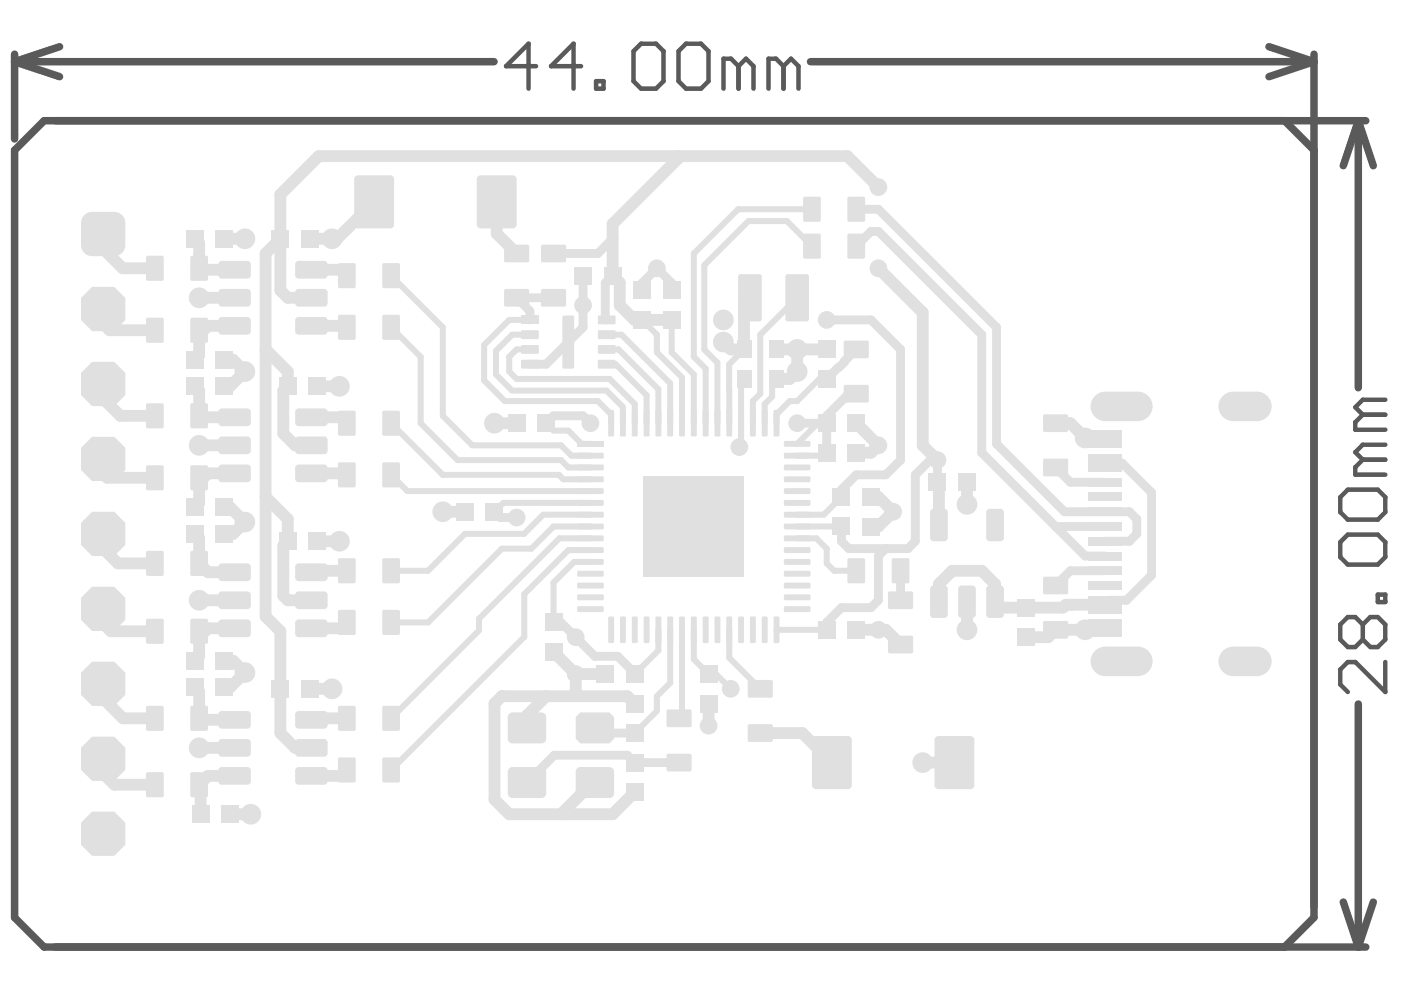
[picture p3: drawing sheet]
<svg xmlns="http://www.w3.org/2000/svg" width="297mm" height="210mm" viewBox="0 0 297 210" stroke-linecap="round" stroke-linejoin="round" font-family="sans-serif">
<g fill="none" stroke="#5a5a5a" stroke-width="1.6">
<path d="M3.1 13.1l9.5 3.2M3.1 13.1h101.7M3.1 11.5v18M12.6 9.9l-9.5 3.2M171.8 13.1h106.8M269.1 9.9l9.5 3.2M278.6 13.1l-9.5 3.2M278.6 11.5v183l-6.3 6.3M272.3 25.6l6.3 6.3M288 25.6l3.2 9.5M288 25.6l-3.2 9.5M288 25.6v56.6"/>
<path d="M289.6 25.6h-280.2l-6.3 6.3v162.6l6.3 6.3h280.2M288 149.3v51.5M284.8 191.3l3.2 9.5M291.2 191.3l-3.2 9.5"/>
</g>
<g fill="none" stroke="#5a5a5a" stroke-width=".95">
<path d="M113.7 14h-6.4l4.8-4.7v9.5M123.2 14h-6.4l4.8-4.7v9.5M126.4 17.2h1.6v1.6h-1.6zM134.3 10.9l1.6-1.6h3.2l1.6 1.6v6.3l-1.6 1.6h-3.2l-1.6-1.6zM143.9 10.9l1.6-1.6h3.1l1.6 1.6v6.3l-1.6 1.6h-3.1l-1.6-1.6zM156.6 14l-1.6-1.6h-1.6v6.4M156.6 14v4.8M156.6 14l1.6-1.6 1.6 1.6v4.8M166.1 14l-1.6-1.6h-1.6v6.4M166.1 14v4.8M166.1 14l1.6-1.6 1.6 1.6v4.8M288.9 97.5l-1.5 1.6v1.5h6.3"/>
<path d="M288.9 87.9l-1.5 1.6v1.6h6.3M288.9 97.5h4.8M288.9 87.9h4.8M293.7 94.3h-4.8l-1.5 1.6 1.5 1.6M293.7 84.8h-4.8l-1.5 1.5 1.5 1.6M284.2 105.4l1.6-1.6h6.3l1.6 1.6v3.2l-1.6 1.6h-6.3l-1.6-1.6zM284.2 114.9l1.6-1.5h6.3l1.6 1.5v3.2l-1.6 1.6h-6.3l-1.6-1.6zM288.9 132.4l1.6-1.6h1.6l1.6 1.6v3.2l-1.6 1.6h-1.6l-1.6-1.6M288.9 132.4l-1.5-1.6h-1.6l-1.6 1.6v3.2l1.6 1.6h1.6l1.5-1.6M288.9 132.4v3.2M292.1 126.1h1.6v1.6h-1.6zM293.7 140.4v6.3l-6.3-6.3h-1.6l-1.6 1.6v3.1l1.6 1.6"/>
</g>
<g fill="none" stroke="#e0e0e0" stroke-width="2.5">
<path d="M41.3 50.6l.9 1v5.3M47.5 50.6h4.4M59.4 50.6v11l1.6 1.5M18.7 65.5l4.6 4.5h9.5M42.2 70v5.3l-.9 1M44.1 69.1l-1.9 1.9M47.5 76.3h1.9l2.5 2.5-3.1 3.1h-1.3M56.3 74.1v56.6l3.1 3.1v12.2M18.7 97.3l4.1 4h10M41.3 81.9l.9 .9v5.4M41.3 113.2l.9 .9v5.4M42.2 101.3v5.3l-.9 1"/>
<path d="M44.1 100.4l-1.4 1.4M47.5 107.6h1.3l3.1 3.1-2.5 2.5h-1.9M18.7 129.1l4.8 4.7h9.3M42.2 133.8v5.4l-.9 .9M42.2 127.3h7.5M44.1 133.2l-1.2 1.3M41.3 145.7l.9 1v5.6M42.2 158.6h7.5M47.5 140.1h1.9l2.5 2.5-3.1 3.1h-1.3M115.8 147.6l-4.1 4.1v2.6M134.6 149.2l-1.6-1.6h-26.6l-1.6 1.6v20.3l3.2 3.1h21.9l4.7-4.7M150.2 149.2v4.7"/>
<path d="M42.2 166.4l.3 .3v5.9M48.8 172.6h4.4M126.1 165.9h-.4l-6.8 6.7"/>
</g>
<path d="M234.2 98.2h3.7l6.3 6.2v17.6l-5.4 5.3h-3.7" fill="none" stroke="#e0e0e0" stroke-width="1.9"/>
<path d="M172.1 44.4h-15.6l-9.4 9.4v21.9M172.1 52.2l-5.3-5.3h-8.1l-9.4 9.3v17.9M139.3 71v3.7l5.3 5.3v9.7M101.6 131.2v2.5l-18.7 18.6M142.1 133.5v11.3l-2.8 2.8v3.1M147.1 139.8l3.1 3.1h1.6l3.1 3.1" fill="none" stroke="#e0e0e0" stroke-width="1.3"/>
<circle cx="106.4" cy="147.6" r="1.25" fill="#e0e0e0"/>
<path d="M181.5 52.2l3.2-3.1h1.5l22 21.9v25M181.5 44.4h4.7l25.1 25v24.7M175.3 67.8h9.4M126.1 154.3l1.1 1.1h7.4M144 161.7h-9.4l-1.6-1.6h-15.5l-5.8 5.8" fill="none" stroke="#e0e0e0" stroke-width="1.9"/>
<path d="M111.2 126v9l-28.3 28.3M139.6 133.5v4.4l-5 5M147.1 133.5v6.3M139.3 150.7l-4.7 4.7M144.6 151.7l-.6 .6" fill="none" stroke="#e0e0e0" stroke-width="1.3"/>
<path d="M179.7 33.1l6.5 6.6M186.2 56.9l9.4 9.4v28.1l3.2 3.2M122.1 142.9v4.7" fill="none" stroke="#e0e0e0" stroke-width="2.5"/>
<circle cx="186.2" cy="39.7" r="1.25" fill="#e0e0e0"/>
<g fill="none" stroke="#e0e0e0" stroke-width="2.5">
<path d="M143.7 33.1h36M18.7 49.6l7.3 7.3h6.8M153.4 72.5l1.5 1.6M159 63.1l-1.3 1.3v9.7M18.7 81.4l6.8 6.8h7.3M61 81.9l-.9 .9v9.1l2.5 2.5M104.8 89.7h4.7M18.7 113.2l6.3 6.3h7.8M61 114.8l-.9 .9v10.6l.9 1M181.5 133.5h6.3l3.1 3.2M18.7 145l7.4 7.3h6.7M161.2 155.4h8.9l6.3 6.3"/>
<path d="M18.7 160.9l5.6 5.5h8.5M195.6 161.7h6.8"/>
</g>
<g fill="none" stroke="#e0e0e0" stroke-width="1.3">
<path d="M82.9 58.4l11 11v18.8l6.2 6.2M82.9 69.4l6.3 6.3v14l7.8 7.9M108 67.8l-5.4 5.3v7.6l4.4 4.3h19.8M112.4 71h-3.8l-3.4 3.4v5l3.4 3.4h20l3.5 3.5v3.4M112.4 74.1h-2.9l-1.5 1.6v3.1l1.5 1.5h19.8l5.3 5.4v4M128.6 71h3.2l10.3 10.3v8.4M128.6 74.1h2.5l8.5 8.4v7.2M128.6 77.2h1.9l6.6 6.6v5.9M142.4 67.8v6.9l4.7 4.7v10.3M147.1 75.7l2.5 2.5v11.5M149.3 74.1l2.8 2.8v12.8M169 63.1l-7.8 7.9v12.5l-1.6 1.5v4.7"/>
<path d="M132.1 89.7h.1M163.7 81.3v2.8l-1.6 1.6v4M125.2 116.6h-4.7l-9.3 9.4M125.2 119.1h-3.5l-4.3 4.4v8.5M125.2 114.1h-6.6l-17 17.1M125.2 111.6h-7.8l-4.7 4.7h-6.3l-15.6 15.7h-7.9M125.2 109.1h-10l-4.1 4.1h-12.5l-7.8 7.8h-7.9M154.6 139.5l6.6 6.5M164.6 133.5h10.7"/>
</g>
<path d="M208.2 96l15.6 15.6M211.3 94.1l14.4 14.4h8.5M180 116.3h12.5M187.8 116.3l-1.6 1.6v9.4l-1.5 1.5h-6.3l-3.1 3.2v1.5M190.9 121v6.3" fill="none" stroke="#e0e0e0" stroke-width="1.9"/>
<circle cx="187.8" cy="116.3" r=".94" fill="#e0e0e0"/>
<path d="M123.6 64.7v4.7l-3.1 3.1M136.1 61.6v-1.6l3.2-3.1 3.1 3.1v1.6M184.7 67.8l6.2 6.3v23.5l-3.1 3.1h-6.3M175.3 89.7v6.3M198.8 97.6h-1.6l-3.1 3.1v14.1l-1.6 1.5M178.4 111.6v3.2l1.6 1.5" fill="none" stroke="#e0e0e0" stroke-width="1.9"/>
<path d="M169 114.1h4.1l2.2 2.2v3.2l1.5 1.5h4.7M169 111.6h9.4" fill="none" stroke="#e0e0e0" stroke-width="1.3"/>
<path d="M181.5 89.7l4.7 4.7M198.8 102.2l.3 .4v8.7M205 102.2v4.7" fill="none" stroke="#e0e0e0" stroke-width="2.5"/>
<circle cx="123.6" cy="64.7" r=".94" fill="#e0e0e0"/>
<g fill="none" stroke="#e0e0e0" stroke-width="1.9">
<path d="M123.6 58.4v6.3M129.9 50.6l-3.1 3.2h-9.4M129.9 58.4l-1.6 1.6v7.5l.3 .3M117.4 63.1h-7.9l2.9 2.9v1.8M120.5 72.5l-4.7 4.7h-3.4M181.5 74.1l-2.4 2.5v.1l-3.8 3.6M181.5 83.5h-1.5l-4.7 4.7v1.5h-6.3M198.8 97.6v4.6M223.8 99.1l3.1 3.1h7.3M181.5 100.7l-3.1 3.1v1.6M234.2 111.6h-10.4l6.3 6.3h4.1M234.2 108.5h5.3l1.5 1.6v3.1l-1.5 1.6h-5.3"/>
<path d="M117.4 132h1.5l7.2 7.1h4.9l3.6 3.6v.2M234.2 121h-7.3l-3.1 3.1M235.1 127.3l-.9 .9"/>
</g>
<g fill="none" stroke="#e0e0e0" stroke-width="2.5">
<path d="M42.2 56.9l.3 .3h7.2M66 57.2h6.3l1.2 1.2M79.3 42.8l-7.8 7.8h-5.8M105.3 42.8v6.7l4.2 4.3M42.2 63.1h7.5M44.1 69.1h5.6M61 63.1h5M66 69.1h7.2l.3 .3M142.4 67.8h-7.9l-3.1-3.1v-4.7l-1.5-1.6v-10.9l14.1-14.1-.3-.3h-76.1l-8.2 8.1v9.4l-3.1 3.2v20.3l4.7 4.7v3.1M164.6 74.1h10.7M42.2 94.4h7.5M42.2 88.2l.3 .3h7.2"/>
<path d="M62.6 94.4h3.4M66 88.5h6.3l1.2 1.2M67.3 81.9h4.7M186.2 94.4l-1.5 1.6h-3.2M223.8 89.7h3.1l3.2 3.2M42.2 119.5l1.9 1.8h5.6M44.1 100.4h5.6M56.3 105.4l4.7 4.7v4.7M66 100.4h7.2l.3 .3M67.3 114.8h4.7M184.7 105.4h1.5l3.2 3.1-3.2 3.1h-1.5M44.1 133.2h5.6"/>
<path d="M61 127.3h5M73.5 121h-7.2l-.3 .3M73.5 132l-1.2 1.2h-6.3M117.4 138.2l4.7 4.7h6.2M199.1 127.6v-3.8l2.8-2.8h6.3l2.8 2.8v3.8l1.2 1.2h13.2l.6-.6h8.2M205 127.6v5.9M227.2 128.2h.1M234.2 133.2h-3.8l-.3 .3h-6.3l-1.6 1.6h-4.7M42.2 152.3l.3 .3h7.2M59.4 146v9.4l3.2 3.2h3.4M65.7 146h4.7M73.5 152.3h-7.2l-.3 .3"/>
<path d="M49.7 164.5h-5.6l-1.9 1.9M73.5 163.3l-1.2 1.2h-6.3"/>
</g>
<path d="M157.1 89.7v4.7l-.3 .4M164.6 80.3l-.9 1M173.4 89.7l-4.4 4.4M175.3 80.3h-1.6l-4.7 4.7h-1.5l-2.9 2.9v1.8M175.3 96l-.6 .6h-5.7M82.9 100.7l3.5 3.4M178.4 105.4l-3.7 3.7h-5.7M144.6 133.5v18.2M154.6 133.5v6" fill="none" stroke="#e0e0e0" stroke-width="1.3"/>
<circle cx="82.9" cy="89.7" r=".64" fill="#e0e0e0"/>
<path d="M108 67.8h4.4M136.1 67.8l3.2 3.2M157.7 74.1l-3.1 3.1v12.5M82.9 89.7l11 11h24.6l.9 .9h5.8M97 97.6h21.9l1.6 1.5h4.7M100.1 94.4h18.9l2.2 2.2h4M115.8 89.7l1.6 1.6h3.1l2.8 2.8h1.9M126.8 85l2.8 2.9v1.8M154.6 82.9h.1M157.7 80.3l-.6 .7v8.7M86.4 104.1h38.8M125.2 106.6h-18.5l-1.9 1.9" fill="none" stroke="#e0e0e0" stroke-width="1.3"/>
<path d="M154.9 74.1h2.8M169 74.1v4.7l-1.5 1.5h-2.9M93.9 108.5h4.7" fill="none" stroke="#e0e0e0" stroke-width="2.5"/>
<path d="M115.8 89.7l1.6-1.5h6.2l1.6 1.5M104.8 108.5l1.3 1.2h3.4" fill="none" stroke="#e0e0e0" stroke-width="1.9"/>
<g fill="#e0e0e0">
<path d="M24.2 52h2.4a2.35 2.35 0 0 1-2.4 2.3z"/>
<path d="M24.2 44.9a2.35 2.35 0 0 1 2.4 2.4h-2.4z"/>
<path d="M17.7 45.8a2.34 2.34 0 0 1 1.8-.9v2.4h-2.3v-.6z"/>
<path d="M17.2 52h2.3v2.3a2.35 2.35 0 0 1-2.3-2.3z"/>
<path d="M231.9 138.3a3.1 3.1 0 0 1 2.5-1.2v3.1h-3.2a3.1 3.1 0 0 1 .7-1.9z"/>
<path d="M231.2 140.2h3.2v3.2a3.1 3.1 0 0 1-3.2-3.2z"/>
<path d="M241.2 140.2h3.2a3.1 3.1 0 0 1-3.2 3.2z"/>
<path d="M241.2 137.1a3.1 3.1 0 0 1 3.2 3.1h-3.2z"/>
<path d="M259 138.3a3.1 3.1 0 0 1 2.5-1.2v3.1h-3.2a3.1 3.1 0 0 1 .7-1.9z"/>
<path d="M258.3 140.2h3.2v3.2a3.1 3.1 0 0 1-3.2-3.2z"/>
<path d="M266.5 140.2h3.1a3.1 3.1 0 0 1-3.1 3.2z"/>
<path d="M266.5 137.1a3.1 3.1 0 0 1 3.1 3.1h-3.1z"/>
<path d="M231.9 84.2a3.1 3.1 0 0 1 2.5-1.2v3.2h-3.2a3.1 3.1 0 0 1 .7-2z"/>
<path d="M231.2 86.2h3.2v3.1a3.1 3.1 0 0 1-3.2-3.1z"/>
<path d="M241.2 86.2h3.2a3.1 3.1 0 0 1-3.2 3.1z"/>
<path d="M241.2 83a3.1 3.1 0 0 1 3.2 3.2h-3.2z"/>
<path d="M259 84.2a3.1 3.1 0 0 1 2.5-1.2v3.2h-3.2a3.1 3.1 0 0 1 .7-2z"/>
<path d="M258.3 86.2h3.2v3.1a3.1 3.1 0 0 1-3.2-3.1z"/>
<path d="M266.5 86.2h3.1a3.1 3.1 0 0 1-3.1 3.1z"/>
<path d="M266.5 83a3.1 3.1 0 0 1 3.1 3.2h-3.1z"/>
<path d="M129.9 86.9l.3 .3h-.3z"/>
<path d="M129 87.1l.3-.2v.3h-.4z"/>
<path d="M128.9 92.2h.4v.3z"/>
<path d="M129.9 92.2h.3v.2l-.3 .1z"/>
<path d="M132.4 86.9l.3 .3h-.3z"/>
<path d="M131.5 87.1l.3-.2v.3h-.3z"/>
<path d="M131.5 92.2h.3v.3z"/>
<path d="M132.4 92.2h.3v.2l-.3 .1z"/>
<path d="M134.9 86.9l.3 .3h-.3z"/>
<path d="M134 87.1l.3-.2v.3h-.3z"/>
<path d="M134 92.2h.3v.3z"/>
<path d="M134.9 92.2h.3v.2l-.3 .1z"/>
<path d="M137.4 86.9l.3 .3h-.3z"/>
<path d="M136.5 87.1l.3-.2v.3h-.3z"/>
<path d="M136.5 92.2h.3v.3z"/>
<path d="M137.4 92.2h.3l-.3 .3z"/>
<path d="M139.9 86.9l.3 .3h-.3z"/>
<path d="M139 87.1l.3-.2v.3h-.3z"/>
<path d="M139 92.2h.3v.3z"/>
<path d="M139.9 92.2h.3v.2l-.3 .1z"/>
<path d="M142.4 86.9l.3 .3h-.3z"/>
<path d="M141.5 87.1l.3-.2v.3h-.3z"/>
<path d="M141.5 92.2h.3v.3z"/>
<path d="M142.4 92.2h.3v.2l-.3 .1z"/>
<path d="M144.9 86.9l.3 .3h-.3z"/>
<path d="M144 87.1l.3-.2v.3h-.3z"/>
<path d="M144 92.2h.3v.3z"/>
<path d="M144.9 92.2h.3v.2l-.3 .1z"/>
<path d="M147.4 86.9l.3 .3h-.3z"/>
<path d="M146.5 87.1l.3-.2v.3h-.3z"/>
<path d="M146.5 92.2h.3v.3z"/>
<path d="M147.4 92.2h.3v.2l-.3 .1z"/>
<path d="M149.9 86.9l.3 .3h-.3z"/>
<path d="M149 87.1l.3-.2v.3h-.3z"/>
<path d="M149 92.2h.3v.3z"/>
<path d="M149.9 92.2h.3v.2l-.3 .1z"/>
<path d="M152.4 86.9l.3 .3h-.3z"/>
<path d="M151.5 87.1l.3-.2v.3h-.3z"/>
<path d="M151.5 92.2h.3v.3z"/>
<path d="M152.4 92.2h.3v.2l-.3 .1z"/>
<path d="M154.9 86.9l.3 .3h-.3z"/>
<path d="M154 87.1l.3-.2v.3h-.3z"/>
<path d="M154 92.2h.3v.3z"/>
<path d="M154.9 92.2h.3l-.3 .3z"/>
<path d="M157.4 86.9l.3 .3h-.3z"/>
<path d="M156.5 87.1l.3-.2v.3h-.3z"/>
<path d="M156.5 92.2h.3v.3z"/>
<path d="M157.4 92.2h.3v.2l-.3 .1z"/>
<path d="M159.9 86.9l.4 .3h-.4z"/>
<path d="M159 87.1l.3-.2v.3h-.3z"/>
<path d="M159 92.2h.3v.3z"/>
<path d="M159.9 92.2h.4l-.4 .3z"/>
<path d="M162.4 86.9l.4 .3h-.4z"/>
<path d="M161.5 87.1l.3-.2v.3h-.3z"/>
<path d="M161.5 92.2h.3v.3z"/>
<path d="M162.4 92.2h.4l-.1 .2-.3 .1z"/>
<path d="M164.9 86.9l.4 .3h-.4z"/>
<path d="M164.1 87.1l.2-.2v.3h-.3z"/>
<path d="M164 92.2h.3v.3z"/>
<path d="M164.9 92.2h.4l-.1 .2-.3 .1z"/>
<path d="M166.2 93.6l.3-.1v.3h-.3z"/>
<path d="M166.2 94.4h.3v.3z"/>
<path d="M171.5 94.4h.3l-.3 .3z"/>
<path d="M171.5 93.5l.3 .3h-.3z"/>
<path d="M166.2 96.1l.3-.1v.3h-.3z"/>
<path d="M166.2 96.9h.3v.3z"/>
<path d="M171.5 96.9h.3l-.3 .3z"/>
<path d="M171.5 96l.3 .3h-.3z"/>
<path d="M166.2 98.6l.3-.1v.3h-.3z"/>
<path d="M166.2 99.4h.3v.3z"/>
<path d="M171.5 99.4h.3l-.3 .3z"/>
<path d="M171.5 98.5l.3 .3h-.3z"/>
<path d="M166.2 101.1l.3-.1v.3h-.3z"/>
<path d="M166.2 101.9h.3v.3z"/>
<path d="M171.5 101.9h.3l-.3 .3z"/>
<path d="M171.5 101l.3 .3h-.3z"/>
<path d="M166.2 103.7l.3-.2v.3h-.3z"/>
<path d="M166.2 104.4h.3v.3z"/>
<path d="M171.5 104.4h.3l-.3 .3z"/>
<path d="M171.5 103.5l.3 .3h-.3z"/>
<path d="M166.2 106.2l.3-.2v.3h-.3z"/>
<path d="M166.2 106.9h.3v.4z"/>
<path d="M171.5 106.9h.3l-.3 .4z"/>
<path d="M171.5 106l.3 .3h-.3z"/>
<path d="M166.2 108.7l.3-.2v.3h-.3z"/>
<path d="M166.2 109.4h.3v.4z"/>
<path d="M171.5 109.4h.3v.2l-.3 .2z"/>
<path d="M171.5 108.5l.3 .3h-.3z"/>
<path d="M166.2 111.2l.3-.2v.3h-.3z"/>
<path d="M166.2 111.9h.3v.4z"/>
<path d="M171.5 111.9h.3l-.3 .4z"/>
<path d="M171.5 111l.3 .3h-.3z"/>
<path d="M166.2 113.7l.3-.2v.3h-.3z"/>
<path d="M166.2 114.4h.3v.4z"/>
<path d="M171.5 114.4h.3l-.3 .4z"/>
<path d="M171.5 113.5l.3 .3h-.3z"/>
<path d="M166.2 116.2l.3-.2v.3h-.3z"/>
<path d="M166.2 116.9h.3v.4z"/>
<path d="M171.5 116.9h.3l-.3 .4z"/>
<path d="M171.5 116l.3 .3h-.3z"/>
<path d="M166.2 118.7l.3-.2v.3h-.3z"/>
<path d="M166.2 119.5h.3v.3z"/>
<path d="M171.5 119.5h.3l-.3 .3z"/>
<path d="M171.5 118.5l.3 .3h-.3z"/>
<path d="M166.2 121.2l.3-.2v.3h-.3z"/>
<path d="M166.2 122h.3v.3z"/>
<path d="M171.5 122h.3v.1l-.3 .2z"/>
<path d="M171.5 121l.3 .3h-.3z"/>
<path d="M166.2 123.7l.3-.2v.3h-.3z"/>
<path d="M166.2 124.5h.3v.3z"/>
<path d="M171.5 124.5h.3v.1l-.3 .2z"/>
<path d="M171.5 123.5l.3 .3h-.3z"/>
<path d="M166.2 126.2l.3-.2v.3h-.3z"/>
<path d="M166.2 127h.3v.3z"/>
<path d="M171.5 127h.3l-.3 .3z"/>
<path d="M171.5 126l.3 .3h-.3z"/>
<path d="M166.2 128.7l.3-.2v.3h-.3z"/>
<path d="M166.2 129.5h.3v.3z"/>
<path d="M171.5 129.5h.3l-.3 .3z"/>
<path d="M171.5 128.5l.3 .3h-.3z"/>
<path d="M164.9 130.7l.4 .3h-.4z"/>
<path d="M164.1 130.9l.2-.2v.3h-.3z"/>
<path d="M164 136h.3v.3z"/>
<path d="M164.9 136h.4l-.1 .2-.3 .1z"/>
<path d="M162.4 130.7l.4 .3h-.4z"/>
<path d="M161.5 130.9l.3-.2v.3h-.3z"/>
<path d="M161.5 136h.3v.3z"/>
<path d="M162.4 136h.4l-.1 .2-.3 .1z"/>
<path d="M159.9 130.7l.4 .3h-.4z"/>
<path d="M159 130.9l.3-.2v.3h-.3z"/>
<path d="M159 136h.3v.3z"/>
<path d="M159.9 136h.4l-.4 .3z"/>
<path d="M157.4 130.7l.3 .3h-.3z"/>
<path d="M156.5 130.9l.3-.2v.3h-.3z"/>
<path d="M156.5 136h.3v.3z"/>
<path d="M157.4 136h.3v.2l-.3 .1z"/>
<path d="M154.9 130.7l.3 .3h-.3z"/>
<path d="M154 130.9l.3-.2v.3h-.3z"/>
<path d="M154 136h.3v.3z"/>
<path d="M154.9 136h.3l-.3 .3z"/>
<path d="M152.4 130.7l.3 .3h-.3z"/>
<path d="M151.5 130.9l.3-.2v.3h-.3z"/>
<path d="M151.5 136h.3v.3z"/>
<path d="M152.4 136h.3v.2l-.3 .1z"/>
<path d="M149.9 130.7l.3 .3h-.3z"/>
<path d="M149 130.9l.3-.2v.3h-.3z"/>
<path d="M149 136h.3v.3z"/>
<path d="M149.9 136h.3v.2l-.3 .1z"/>
<path d="M147.4 130.7l.3 .3h-.3z"/>
<path d="M146.5 130.9l.3-.2v.3h-.3z"/>
<path d="M146.5 136h.3v.3z"/>
<path d="M147.4 136h.3l-.3 .3z"/>
<path d="M144.9 130.7l.3 .3h-.3z"/>
<path d="M144 130.9l.3-.2v.3h-.3z"/>
<path d="M144 136h.3v.3z"/>
<path d="M144.9 136h.3v.2l-.3 .1z"/>
<path d="M142.4 130.7l.3 .3h-.3z"/>
<path d="M141.5 130.9l.3-.2v.3h-.3z"/>
<path d="M141.5 136h.3v.3z"/>
<path d="M142.4 136h.3l-.3 .3z"/>
<path d="M139.9 130.7l.3 .3h-.3z"/>
<path d="M139 130.9l.3-.2v.3h-.3z"/>
<path d="M139 136h.3v.3z"/>
<path d="M139.9 136h.3l-.3 .3z"/>
<path d="M137.4 130.7l.3 .3h-.3z"/>
<path d="M136.5 130.9l.3-.2v.3h-.3z"/>
<path d="M136.5 136h.3v.3z"/>
<path d="M137.4 136h.3l-.3 .3z"/>
<path d="M134.9 130.7l.3 .3h-.3z"/>
<path d="M134 130.9l.3-.2v.3h-.3z"/>
<path d="M134 136h.3v.3z"/>
<path d="M134.9 136h.3v.2l-.3 .1z"/>
<path d="M132.4 130.7l.3 .3h-.3z"/>
<path d="M131.5 130.9l.3-.2v.3h-.3z"/>
<path d="M131.5 136h.3v.3z"/>
<path d="M132.4 136h.3v.2l-.3 .1z"/>
<path d="M129.9 130.7l.3 .3h-.3z"/>
<path d="M129 130.9l.3-.2v.3h-.4z"/>
<path d="M128.9 136h.4v.3z"/>
<path d="M129.9 136h.3v.2l-.3 .1z"/>
<path d="M122.4 128.7l.3-.2v.3h-.3z"/>
<path d="M122.4 129.5h.3v.3z"/>
<path d="M127.7 129.5h.3l-.3 .3z"/>
<path d="M127.7 128.5l.3 .3h-.3z"/>
<path d="M122.4 126.2l.3-.2v.3h-.3z"/>
<path d="M122.4 127h.3v.3z"/>
<path d="M127.7 127h.3l-.3 .3z"/>
<path d="M127.7 126l.3 .3h-.3z"/>
<path d="M122.4 123.7l.3-.2v.3h-.3z"/>
<path d="M122.4 124.5h.3v.3z"/>
<path d="M127.7 124.5h.3l-.3 .3z"/>
<path d="M127.7 123.5l.3 .3h-.3z"/>
<path d="M122.4 121.2l.3-.2v.3h-.3z"/>
<path d="M122.4 122h.3v.3z"/>
<path d="M127.7 122h.3l-.3 .3z"/>
<path d="M127.7 121l.3 .3h-.3z"/>
<path d="M122.4 118.7l.3-.2v.3h-.3z"/>
<path d="M122.4 119.5h.3v.3z"/>
<path d="M127.7 119.5h.3l-.3 .3z"/>
<path d="M127.7 118.5l.3 .3h-.3z"/>
<path d="M122.4 116.2l.3-.2v.3h-.3z"/>
<path d="M122.4 116.9h.3v.4z"/>
<path d="M127.7 116.9h.3l-.3 .4z"/>
<path d="M127.7 116l.3 .3h-.3z"/>
<path d="M122.4 113.7l.3-.2v.3h-.3z"/>
<path d="M122.4 114.4h.3v.4z"/>
<path d="M127.7 114.4h.3l-.3 .4z"/>
<path d="M127.7 113.5l.3 .3h-.3z"/>
<path d="M122.4 111.2l.3-.2v.3h-.3z"/>
<path d="M122.4 111.9h.3v.4z"/>
<path d="M127.7 111.9h.3l-.3 .4z"/>
<path d="M127.7 111l.3 .3h-.3z"/>
<path d="M122.4 108.7l.3-.2v.3h-.3z"/>
<path d="M122.4 109.4h.3v.4z"/>
<path d="M127.7 109.4h.3l-.3 .4z"/>
<path d="M127.7 108.5l.3 .3h-.3z"/>
<path d="M122.4 106.2l.3-.2v.3h-.3z"/>
<path d="M122.4 106.9h.3v.4z"/>
<path d="M127.7 106.9h.3l-.3 .4z"/>
<path d="M127.7 106l.3 .3h-.3z"/>
<path d="M122.4 103.7l.3-.2v.3h-.3z"/>
<path d="M122.4 104.4h.3v.3z"/>
<path d="M127.7 104.4h.3l-.3 .3z"/>
<path d="M127.7 103.5l.3 .3h-.3z"/>
<path d="M122.4 101.1l.3-.1v.3h-.3z"/>
<path d="M122.4 101.9h.3v.3z"/>
<path d="M127.7 101.9h.3l-.3 .3z"/>
<path d="M127.7 101l.3 .3h-.3z"/>
<path d="M122.4 98.6l.3-.1v.3h-.3z"/>
<path d="M122.4 99.4h.3v.3z"/>
<path d="M127.7 99.4h.3l-.3 .3z"/>
<path d="M127.7 98.5l.3 .3h-.3z"/>
<path d="M122.4 96.1l.3-.1v.3h-.3z"/>
<path d="M122.4 96.9h.3v.3z"/>
<path d="M127.7 96.9h.3l-.3 .3z"/>
<path d="M127.7 96l.3 .3h-.3z"/>
<path d="M129.2 168.2h1a.99 .99 0 0 1-1 1z"/>
<path d="M129.2 162.6a.99 .99 0 0 1 1 1h-1z"/>
<path d="M122.3 162.9l.7-.3v1h-.9z"/>
<path d="M122.1 168.2h.9v1a.99 .99 0 0 1-.9-1z"/>
<path d="M114.8 168.2h1a.99 .99 0 0 1-1 1z"/>
<path d="M114.8 162.6a.99 .99 0 0 1 1 1h-1z"/>
<path d="M107.9 162.9l.7-.3v1h-.9z"/>
<path d="M107.7 168.2h.9v1a.99 .99 0 0 1-.9-1z"/>
<path d="M123 151.1h6.2l1 .9v4.6l-1 1h-6.2l-.9-1v-4.6z"/>
<path d="M114.8 156.6h1a.99 .99 0 0 1-1 1z"/>
<path d="M114.8 151.1a.99 .99 0 0 1 1 .9h-1z"/>
<path d="M107.9 151.3l.7-.2v.9h-.9z"/>
<path d="M107.7 156.6h.9v1a.99 .99 0 0 1-.9-1z"/>
<path d="M166.5 67.6h.5v.5l-.4-.2z"/>
<path d="M171 67.6h.5l-.2 .5h-.3z"/>
<path d="M171 58.1l.3 .1 .2 .4h-.5z"/>
<path d="M166.6 58.4l.4-.3v.5h-.5z"/>
<path d="M156.5 67.6h.5v.5h-.3z"/>
<path d="M161 67.6h.5l-.2 .5h-.3z"/>
<path d="M161 58.1l.3 .1 .2 .4h-.5z"/>
<path d="M156.6 58.4l.4-.3v.5h-.5z"/>
<path d="M126.8 76.4l.2-.1v.3h-.2z"/>
<path d="M126.8 77.9h.2v.3z"/>
<path d="M130.2 77.9h.3v.1l-.3 .2z"/>
<path d="M130.2 76.3l.3 .3h-.3z"/>
<path d="M126.8 73.3l.2-.2v.3h-.2z"/>
<path d="M126.8 74.7h.2v.3z"/>
<path d="M130.2 74.7h.3l-.3 .3z"/>
<path d="M130.2 73.1l.3 .3h-.3z"/>
<path d="M126.8 70.2l.2-.2v.3h-.2z"/>
<path d="M126.8 71.6h.2v.3z"/>
<path d="M130.2 71.6h.3v.2l-.3 .1z"/>
<path d="M130.2 70l.3 .3h-.3z"/>
<path d="M126.8 67l.2-.1v.3h-.2z"/>
<path d="M126.8 68.5h.2v.3z"/>
<path d="M130.2 68.5h.3v.1l-.3 .2z"/>
<path d="M130.2 66.9l.3 .3h-.3z"/>
<path d="M110.5 76.4l.3-.1v.3h-.3z"/>
<path d="M110.5 77.9h.3v.3z"/>
<path d="M113.9 77.9h.3v.1l-.3 .2z"/>
<path d="M113.9 76.3l.3 .3h-.3z"/>
<path d="M110.5 73.3l.3-.2v.3h-.3z"/>
<path d="M110.5 74.7h.3v.3z"/>
<path d="M113.9 74.7h.3l-.3 .3z"/>
<path d="M113.9 73.1l.3 .3h-.3z"/>
<path d="M110.5 70.2l.3-.2v.3h-.3z"/>
<path d="M110.5 71.6h.3v.3z"/>
<path d="M113.9 71.6h.3v.2l-.3 .1z"/>
<path d="M113.9 70l.3 .3h-.3z"/>
<path d="M119.2 77.8h.4v.4z"/>
<path d="M121.4 77.8h.3l-.3 .4z"/>
<path d="M121.4 66.9l.3 .4h-.3z"/>
<path d="M119.3 67.1l.3-.2v.4h-.4z"/>
<path d="M31 163.9l.3-.2v.4h-.3z"/>
<path d="M31 168.7h.3v.3z"/>
<path d="M34.3 168.7h.4v.2l-.4 .1z"/>
<path d="M34.3 163.7l.4 .4h-.4z"/>
<path d="M40.4 163.9l.3-.2v.4h-.4z"/>
<path d="M40.3 168.7h.4v.3z"/>
<path d="M43.7 168.7h.4l-.4 .3z"/>
<path d="M43.7 163.7l.4 .4h-.4z"/>
<path d="M81.1 149.8l.3-.2v.4h-.4z"/>
<path d="M81 154.6h.4v.4z"/>
<path d="M84.4 154.6h.4l-.4 .4z"/>
<path d="M84.4 149.6l.4 .4h-.4z"/>
<path d="M71.7 149.8l.3-.2v.4h-.3z"/>
<path d="M71.7 154.6h.3v.4z"/>
<path d="M75 154.6h.4l-.4 .4z"/>
<path d="M75 149.6l.4 .4h-.4z"/>
<path d="M31 149.8l.3-.2v.4h-.3z"/>
<path d="M31 154.6h.3v.4z"/>
<path d="M34.3 154.6h.4v.2l-.4 .2z"/>
<path d="M34.3 149.6l.4 .4h-.4z"/>
<path d="M40.4 149.8l.3-.2v.4h-.4z"/>
<path d="M40.3 154.6h.4v.4z"/>
<path d="M43.7 154.6h.4l-.4 .4z"/>
<path d="M43.7 149.6l.4 .4h-.4z"/>
<path d="M81.1 129.5l.3-.2v.4h-.4z"/>
<path d="M81 134.3h.4v.3z"/>
<path d="M84.4 134.3h.4l-.4 .3z"/>
<path d="M84.4 129.3l.4 .4h-.4z"/>
<path d="M71.7 129.5l.3-.2v.4h-.3z"/>
<path d="M71.7 134.3h.3v.3z"/>
<path d="M75 134.3h.4l-.4 .3z"/>
<path d="M75 129.3l.4 .4h-.4z"/>
<path d="M31 131.4l.3-.2v.4h-.3z"/>
<path d="M31 136.1h.3v.4z"/>
<path d="M34.3 136.1h.4v.2l-.4 .2z"/>
<path d="M34.3 131.2l.4 .4h-.4z"/>
<path d="M40.4 131.4l.3-.2v.4h-.4z"/>
<path d="M40.3 136.1h.4v.4z"/>
<path d="M43.7 136.1h.4l-.4 .4z"/>
<path d="M43.7 131.2l.4 .4h-.4z"/>
<path d="M81.1 118.5l.3-.1v.3h-.4z"/>
<path d="M81 123.3h.4v.4z"/>
<path d="M84.4 123.3h.4l-.4 .4z"/>
<path d="M84.4 118.4l.4 .3h-.4z"/>
<path d="M71.7 118.5l.3-.1v.3h-.3z"/>
<path d="M71.7 123.3h.3v.4z"/>
<path d="M75 123.3h.4l-.4 .4z"/>
<path d="M75 118.4l.4 .3h-.4z"/>
<path d="M31 117l.3-.2v.4h-.3z"/>
<path d="M31 121.7h.3v.4z"/>
<path d="M34.3 121.7h.4v.2l-.4 .2z"/>
<path d="M34.3 116.8l.4 .4h-.4z"/>
<path d="M40.4 117l.3-.2v.4h-.4z"/>
<path d="M40.3 121.7h.4v.4z"/>
<path d="M43.7 121.7h.4l-.4 .4z"/>
<path d="M43.7 116.8l.4 .4h-.4z"/>
<path d="M40.4 98.8l.3-.2v.4h-.4z"/>
<path d="M40.3 103.6h.4v.4z"/>
<path d="M43.7 103.6h.4l-.4 .4z"/>
<path d="M43.7 98.6l.4 .4h-.4z"/>
<path d="M31 98.8l.3-.2v.4h-.3z"/>
<path d="M31 103.6h.3v.4z"/>
<path d="M34.3 103.6h.4v.2l-.4 .2z"/>
<path d="M34.3 98.6l.4 .4h-.4z"/>
<path d="M71.7 87.3l.3-.2v.3h-.3z"/>
<path d="M71.7 92h.3v.4z"/>
<path d="M75 92h.4l-.4 .4z"/>
<path d="M75 87.1l.4 .3h-.4z"/>
<path d="M81.1 87.3l.3-.2v.3h-.4z"/>
<path d="M81 92h.4v.4z"/>
<path d="M84.4 92h.4l-.4 .4z"/>
<path d="M84.4 87.1l.4 .3h-.4z"/>
<path d="M40.4 67.5l.3-.1v.3h-.4z"/>
<path d="M40.3 72.3h.4v.4z"/>
<path d="M43.7 72.3h.4l-.4 .4z"/>
<path d="M43.7 67.4l.4 .3h-.4z"/>
<path d="M31 67.5l.3-.1v.3h-.3z"/>
<path d="M31 72.3h.3v.4z"/>
<path d="M34.3 72.3h.4l-.4 .4z"/>
<path d="M34.3 67.4l.4 .3h-.4z"/>
<path d="M71.7 98.2l.3-.2v.4h-.3z"/>
<path d="M71.7 103h.3v.3z"/>
<path d="M75 103h.4v.2l-.4 .1z"/>
<path d="M75 98l.4 .4h-.4z"/>
<path d="M81.1 98.2l.3-.2v.4h-.4z"/>
<path d="M81 103h.4v.3z"/>
<path d="M84.4 103h.4l-.4 .3z"/>
<path d="M84.4 98l.4 .4h-.4z"/>
<path d="M62.8 86.8l.5-.2v.8h-.7z"/>
<path d="M62.6 89.6h.7v.8a.75 .75 0 0 1-.7-.8z"/>
<path d="M68.7 89.6h.8a.75 .75 0 0 1-.8 .8z"/>
<path d="M68.7 86.6a.75 .75 0 0 1 .8 .8h-.8z"/>
<path d="M62.8 92.8l.5-.3v.8h-.7z"/>
<path d="M62.6 95.5h.7v.8a.75 .75 0 0 1-.7-.8z"/>
<path d="M68.7 95.5h.8a.75 .75 0 0 1-.8 .8z"/>
<path d="M68.7 92.5a.75 .75 0 0 1 .8 .8h-.8z"/>
<path d="M62.8 98.7l.5-.2v.7h-.7z"/>
<path d="M62.6 101.5h.7v.7a.75 .75 0 0 1-.7-.7z"/>
<path d="M68.7 101.5h.8a.75 .75 0 0 1-.8 .7z"/>
<path d="M68.7 98.5a.75 .75 0 0 1 .8 .7h-.8z"/>
<path d="M46.5 98.7l.5-.2v.7h-.7z"/>
<path d="M46.3 101.5h.7v.7a.75 .75 0 0 1-.7-.7z"/>
<path d="M52.4 101.5h.8a.75 .75 0 0 1-.8 .7z"/>
<path d="M52.4 98.5a.75 .75 0 0 1 .8 .7h-.8z"/>
<path d="M46.5 92.8l.5-.3v.8h-.7z"/>
<path d="M46.3 95.5h.7v.8a.75 .75 0 0 1-.7-.8z"/>
<path d="M52.4 95.5h.8a.75 .75 0 0 1-.8 .8z"/>
<path d="M52.4 92.5a.75 .75 0 0 1 .8 .8h-.8z"/>
<path d="M46.5 86.8l.5-.2v.8h-.7z"/>
<path d="M46.3 89.6h.7v.8a.75 .75 0 0 1-.7-.8z"/>
<path d="M52.4 89.6h.8a.75 .75 0 0 1-.8 .8z"/>
<path d="M52.4 86.6a.75 .75 0 0 1 .8 .8h-.8z"/>
<path d="M62.8 55.5l.5-.2v.8h-.7z"/>
<path d="M62.6 58.3h.7v.8a.75 .75 0 0 1-.7-.8z"/>
<path d="M68.7 58.3h.8a.75 .75 0 0 1-.8 .8z"/>
<path d="M68.7 55.3a.75 .75 0 0 1 .8 .8h-.8z"/>
<path d="M62.8 61.5l.5-.2v.7h-.7z"/>
<path d="M62.6 64.3h.7v.7a.75 .75 0 0 1-.7-.7z"/>
<path d="M68.7 64.3h.8a.75 .75 0 0 1-.8 .7z"/>
<path d="M68.7 61.3a.75 .75 0 0 1 .8 .7h-.8z"/>
<path d="M62.8 67.4l.5-.2v.8h-.7z"/>
<path d="M62.6 70.2h.7v.8a.75 .75 0 0 1-.7-.8z"/>
<path d="M68.7 70.2h.8a.75 .75 0 0 1-.8 .8z"/>
<path d="M68.7 67.2a.75 .75 0 0 1 .8 .8h-.8z"/>
<path d="M46.5 67.4l.5-.2v.8h-.7z"/>
<path d="M46.3 70.2h.7v.8a.75 .75 0 0 1-.7-.8z"/>
<path d="M52.4 70.2h.8a.75 .75 0 0 1-.8 .8z"/>
<path d="M52.4 67.2a.75 .75 0 0 1 .8 .8h-.8z"/>
<path d="M46.5 61.5l.5-.2v.7h-.7z"/>
<path d="M46.3 64.3h.7v.7a.75 .75 0 0 1-.7-.7z"/>
<path d="M52.4 64.3h.8a.75 .75 0 0 1-.8 .7z"/>
<path d="M52.4 61.3a.75 .75 0 0 1 .8 .7h-.8z"/>
<path d="M46.5 55.5l.5-.2v.8h-.7z"/>
<path d="M46.3 58.3h.7v.8a.75 .75 0 0 1-.7-.8z"/>
<path d="M52.4 58.3h.8a.75 .75 0 0 1-.8 .8z"/>
<path d="M52.4 55.3a.75 .75 0 0 1 .8 .8h-.8z"/>
<path d="M40.4 85.7l.3-.2v.4h-.4z"/>
<path d="M40.3 90.5h.4v.3z"/>
<path d="M43.7 90.5h.4l-.4 .3z"/>
<path d="M43.7 85.5l.4 .4h-.4z"/>
<path d="M31 85.7l.3-.2v.4h-.3z"/>
<path d="M31 90.5h.3v.3z"/>
<path d="M34.3 90.5h.4v.1l-.4 .2z"/>
<path d="M34.3 85.5l.4 .4h-.4z"/>
<path d="M71.7 56l.3-.2v.4h-.3z"/>
<path d="M71.7 60.7h.3v.4z"/>
<path d="M75 60.7h.4l-.4 .4z"/>
<path d="M75 55.8l.4 .4h-.4z"/>
<path d="M81.1 56l.3-.2v.4h-.4z"/>
<path d="M81 60.7h.4v.4z"/>
<path d="M84.4 60.7h.4l-.4 .4z"/>
<path d="M84.4 55.8l.4 .4h-.4z"/>
<path d="M40.4 54.4l.3-.2v.4h-.4z"/>
<path d="M40.3 59.2h.4v.3z"/>
<path d="M43.7 59.2h.4l-.4 .3z"/>
<path d="M43.7 54.2l.4 .4h-.4z"/>
<path d="M31 54.4l.3-.2v.4h-.3z"/>
<path d="M31 59.2h.3v.3z"/>
<path d="M34.3 59.2h.4v.2l-.4 .1z"/>
<path d="M34.3 54.2l.4 .4h-.4z"/>
<path d="M71.7 66.9l.3-.2v.4h-.3z"/>
<path d="M71.7 71.7h.3v.4z"/>
<path d="M75 71.7h.4l-.4 .4z"/>
<path d="M75 66.7l.4 .4h-.4z"/>
<path d="M81.1 66.9l.3-.2v.4h-.4z"/>
<path d="M81 71.7h.4v.4z"/>
<path d="M84.4 71.7h.4l-.4 .4z"/>
<path d="M84.4 66.7l.4 .4h-.4z"/>
<path d="M192.4 123.3h.4l-.4 .4z"/>
<path d="M192.4 118.4l.4 .3h-.4z"/>
<path d="M189.1 118.5l.3-.1v.3h-.3z"/>
<path d="M189.1 123.3h.3v.4z"/>
<path d="M183 123.3h.4l-.4 .4z"/>
<path d="M183 118.4l.4 .3h-.4z"/>
<path d="M179.7 118.5l.3-.1v.3h-.3z"/>
<path d="M179.7 123.3h.3v.4z"/>
<path d="M114.7 55.3h.4v.3z"/>
<path d="M119.6 55.3h.4v.1l-.4 .2z"/>
<path d="M119.6 51.9l.4 .3h-.4z"/>
<path d="M114.8 52.1l.3-.2v.3h-.4z"/>
<path d="M114.7 64.6h.4v.4z"/>
<path d="M119.6 64.6h.4v.2l-.4 .2z"/>
<path d="M119.6 61.3l.4 .3h-.4z"/>
<path d="M114.8 61.4l.3-.1v.3h-.4z"/>
<path d="M111.8 51.9l.4 .3h-.4z"/>
<path d="M106.9 52.1l.3-.2v.3h-.3z"/>
<path d="M106.9 55.3h.3v.3z"/>
<path d="M111.8 55.3h.4l-.1 .1-.3 .2z"/>
<path d="M111.8 61.3l.4 .3h-.4z"/>
<path d="M106.9 61.4l.3-.1v.3h-.3z"/>
<path d="M106.9 64.6h.3v.4z"/>
<path d="M111.8 64.6h.4l-.1 .2-.3 .2z"/>
<path d="M183.8 81.6l.4 .4h-.4z"/>
<path d="M178.9 81.8l.4-.2v.4h-.4z"/>
<path d="M178.9 85h.4v.4z"/>
<path d="M183.8 85h.4l-.4 .4z"/>
<path d="M183.8 72.2l.4 .4h-.4z"/>
<path d="M178.9 72.4l.4-.2v.4h-.4z"/>
<path d="M178.9 75.6h.4v.4z"/>
<path d="M183.8 75.6h.4l-.4 .4z"/>
<path d="M221.1 135h.4v.4z"/>
<path d="M226.1 135h.4l-.1 .2-.3 .2z"/>
<path d="M226.1 131.7l.4 .3h-.4z"/>
<path d="M221.2 131.8l.3-.1v.3h-.4z"/>
<path d="M221.1 125.6h.4v.4z"/>
<path d="M226.1 125.6h.4l-.4 .4z"/>
<path d="M226.1 122.3l.4 .3h-.4z"/>
<path d="M221.2 122.5l.3-.2v.3h-.4z"/>
<path d="M226.1 97.2l.4 .4h-.4z"/>
<path d="M221.2 97.4l.3-.2v.4h-.4z"/>
<path d="M221.1 100.6h.4v.4z"/>
<path d="M226.1 100.6h.4l-.1 .2-.3 .2z"/>
<path d="M226.1 87.9l.4 .3h-.4z"/>
<path d="M221.2 88l.3-.1v.3h-.4z"/>
<path d="M221.1 91.2h.4v.4z"/>
<path d="M226.1 91.2h.4l-.4 .4z"/>
<path d="M197.2 130.3h.7v.7a.75 .75 0 0 1-.7-.7z"/>
<path d="M200.2 130.3h.8a.75 .75 0 0 1-.8 .7z"/>
<path d="M200.2 124.1a.75 .75 0 0 1 .8 .8h-.8z"/>
<path d="M197.4 124.4l.5-.3v.8h-.7z"/>
<path d="M203.1 130.3h.8v.7a.75 .75 0 0 1-.8-.7z"/>
<path d="M206.1 130.3h.8a.75 .75 0 0 1-.8 .7z"/>
<path d="M206.1 124.1a.75 .75 0 0 1 .8 .8h-.8z"/>
<path d="M203.4 124.4l.5-.3v.8h-.8z"/>
<path d="M209.1 130.3h.7v.7a.75 .75 0 0 1-.7-.7z"/>
<path d="M212.1 130.3h.7a.75 .75 0 0 1-.7 .7z"/>
<path d="M212.1 124.1a.75 .75 0 0 1 .7 .8h-.7z"/>
<path d="M209.3 124.4l.5-.3v.8h-.7z"/>
<path d="M209.1 114h.7v.8a.75 .75 0 0 1-.7-.8z"/>
<path d="M212.1 114h.7a.75 .75 0 0 1-.7 .8z"/>
<path d="M212.1 107.9a.75 .75 0 0 1 .7 .7h-.7z"/>
<path d="M209.3 108.1l.5-.2v.7h-.7z"/>
<path d="M197.2 114h.7v.8a.75 .75 0 0 1-.7-.8z"/>
<path d="M200.2 114h.8a.75 .75 0 0 1-.8 .8z"/>
<path d="M200.2 107.9a.75 .75 0 0 1 .8 .7h-.8z"/>
<path d="M197.4 108.1l.5-.2v.7h-.7z"/>
<path d="M82.7 47.6h.9a.85 .85 0 0 1-.9 .8z"/>
<path d="M82.7 37.2a.85 .85 0 0 1 .9 .8h-.9z"/>
<path d="M75.3 37.4l.6-.2v.8h-.8z"/>
<path d="M75.1 47.6h.8v.8a.85 .85 0 0 1-.8-.8z"/>
<path d="M108.7 47.6h.8a.85 .85 0 0 1-.8 .8z"/>
<path d="M108.7 37.2a.85 .85 0 0 1 .8 .8h-.8z"/>
<path d="M101.3 37.4l.6-.2v.8h-.8z"/>
<path d="M101.1 47.6h.8v.8a.85 .85 0 0 1-.8-.8z"/>
<path d="M198.4 156.3l.6-.2v.8h-.9z"/>
<path d="M198.1 166.5h.9v.8a.85 .85 0 0 1-.9-.8z"/>
<path d="M205.7 166.5h.9a.85 .85 0 0 1-.9 .8z"/>
<path d="M205.7 156.1a.85 .85 0 0 1 .9 .8h-.9z"/>
<path d="M172.4 156.3l.6-.2v.8h-.9z"/>
<path d="M172.1 166.5h.9v.8a.85 .85 0 0 1-.9-.8z"/>
<path d="M179.8 166.5h.8a.85 .85 0 0 1-.8 .8z"/>
<path d="M179.8 156.1a.85 .85 0 0 1 .8 .8h-.8z"/>
<path d="M146.3 150.4l.3 .4h-.3z"/>
<path d="M141.4 150.6l.3-.2v.4h-.4z"/>
<path d="M141.3 153.8h.4v.4z"/>
<path d="M146.3 153.8h.3l-.3 .4z"/>
<path d="M146.3 159.8l.3 .4h-.3z"/>
<path d="M141.4 160l.3-.2v.4h-.4z"/>
<path d="M141.3 163.2h.4v.4z"/>
<path d="M146.3 163.2h.3l-.3 .4z"/>
<path d="M173.7 54.5h.3l-.3 .3z"/>
<path d="M173.7 49.5l.3 .4h-.3z"/>
<path d="M170.3 49.7l.3-.2v.4h-.3z"/>
<path d="M170.3 54.5h.3v.3z"/>
<path d="M183 54.5h.4l-.4 .3z"/>
<path d="M183 49.5l.4 .4h-.4z"/>
<path d="M179.7 49.7l.3-.2v.4h-.3z"/>
<path d="M179.7 54.5h.3v.3z"/>
<path d="M183 46.7h.4l-.4 .3z"/>
<path d="M183 41.7l.4 .4h-.4z"/>
<path d="M179.7 41.9l.3-.2v.4h-.3z"/>
<path d="M179.7 46.7h.3v.3z"/>
<path d="M173.7 46.7h.3l-.3 .3z"/>
<path d="M173.7 41.7l.3 .4h-.3z"/>
<path d="M170.3 41.9l.3-.2v.4h-.3z"/>
<path d="M170.3 46.7h.3v.3z"/>
<path d="M46.5 151l.5-.3v.8h-.7z"/>
<path d="M46.3 153.7h.7v.8a.75 .75 0 0 1-.7-.8z"/>
<path d="M52.4 153.7h.8a.75 .75 0 0 1-.8 .8z"/>
<path d="M52.4 150.7a.75 .75 0 0 1 .8 .8h-.8z"/>
<path d="M46.5 156.9l.5-.2v.7h-.7z"/>
<path d="M46.3 159.7h.7v.7a.75 .75 0 0 1-.7-.7z"/>
<path d="M52.4 159.7h.8a.75 .75 0 0 1-.8 .7z"/>
<path d="M52.4 156.7a.75 .75 0 0 1 .8 .7h-.8z"/>
<path d="M46.5 162.8l.5-.2v.8h-.7z"/>
<path d="M46.3 165.6h.7v.8a.75 .75 0 0 1-.7-.8z"/>
<path d="M52.4 165.6h.8a.75 .75 0 0 1-.8 .8z"/>
<path d="M52.4 162.6a.75 .75 0 0 1 .8 .8h-.8z"/>
<path d="M62.8 162.8l.5-.2v.8h-.7z"/>
<path d="M62.6 165.6h.7v.8a.75 .75 0 0 1-.7-.8z"/>
<path d="M68.7 165.6h.8a.75 .75 0 0 1-.8 .8z"/>
<path d="M68.7 162.6a.75 .75 0 0 1 .8 .8h-.8z"/>
<path d="M62.8 156.9l.5-.2v.7h-.7z"/>
<path d="M62.6 159.7h.7v.7a.75 .75 0 0 1-.7-.7z"/>
<path d="M68.7 159.7h.8a.75 .75 0 0 1-.8 .7z"/>
<path d="M68.7 156.7a.75 .75 0 0 1 .8 .7h-.8z"/>
<path d="M62.8 151l.5-.3v.8h-.7z"/>
<path d="M62.6 153.7h.7v.8a.75 .75 0 0 1-.7-.8z"/>
<path d="M68.7 153.7h.8a.75 .75 0 0 1-.8 .8z"/>
<path d="M68.7 150.7a.75 .75 0 0 1 .8 .8h-.8z"/>
<path d="M46.5 119.7l.5-.2v.7h-.7z"/>
<path d="M46.3 122.5h.7v.7a.75 .75 0 0 1-.7-.7z"/>
<path d="M52.4 122.5h.8a.75 .75 0 0 1-.8 .7z"/>
<path d="M52.4 119.5a.75 .75 0 0 1 .8 .7h-.8z"/>
<path d="M46.5 125.6l.5-.2v.7h-.7z"/>
<path d="M46.3 128.4h.7v.8a.75 .75 0 0 1-.7-.8z"/>
<path d="M52.4 128.4h.8a.75 .75 0 0 1-.8 .8z"/>
<path d="M52.4 125.4a.75 .75 0 0 1 .8 .7h-.8z"/>
<path d="M46.5 131.6l.5-.3v.8h-.7z"/>
<path d="M46.3 134.3h.7v.8a.75 .75 0 0 1-.7-.8z"/>
<path d="M52.4 134.3h.8a.75 .75 0 0 1-.8 .8z"/>
<path d="M52.4 131.3a.75 .75 0 0 1 .8 .8h-.8z"/>
<path d="M62.8 131.6l.5-.3v.8h-.7z"/>
<path d="M62.6 134.3h.7v.8a.75 .75 0 0 1-.7-.8z"/>
<path d="M68.7 134.3h.8a.75 .75 0 0 1-.8 .8z"/>
<path d="M68.7 131.3a.75 .75 0 0 1 .8 .8h-.8z"/>
<path d="M62.8 125.6l.5-.2v.7h-.7z"/>
<path d="M62.6 128.4h.7v.8a.75 .75 0 0 1-.7-.8z"/>
<path d="M68.7 128.4h.8a.75 .75 0 0 1-.8 .8z"/>
<path d="M68.7 125.4a.75 .75 0 0 1 .8 .7h-.8z"/>
<path d="M62.8 119.7l.5-.2v.7h-.7z"/>
<path d="M62.6 122.5h.7v.7a.75 .75 0 0 1-.7-.7z"/>
<path d="M68.7 122.5h.8a.75 .75 0 0 1-.8 .7z"/>
<path d="M68.7 119.5a.75 .75 0 0 1 .8 .7h-.8z"/>
<path d="M81.1 160.8l.3-.2v.4h-.4z"/>
<path d="M81 165.5h.4v.4z"/>
<path d="M84.4 165.5h.4l-.4 .4z"/>
<path d="M84.4 160.6l.4 .4h-.4z"/>
<path d="M71.7 160.8l.3-.2v.4h-.3z"/>
<path d="M71.7 165.5h.3v.4z"/>
<path d="M75 165.5h.4l-.4 .4z"/>
<path d="M75 160.6l.4 .4h-.4z"/>
<path d="M158.5 156.9h.4v.4z"/>
<path d="M163.5 156.9h.4l-.4 .4z"/>
<path d="M163.5 153.6l.4 .3h-.4z"/>
<path d="M158.6 153.7l.3-.1v.3h-.4z"/>
<path d="M158.5 147.5h.4v.4z"/>
<path d="M163.5 147.5h.4l-.1 .2-.3 .2z"/>
<path d="M163.5 144.2l.4 .3h-.4z"/>
<path d="M158.6 144.4l.3-.2v.3h-.4z"/>
<path d="M193.2 134.8l.4 .4h-.4z"/>
<path d="M188.3 135l.3-.2v.4h-.3z"/>
<path d="M188.3 138.2h.3v.3z"/>
<path d="M193.2 138.2h.4l-.4 .3z"/>
<path d="M193.2 125.4l.4 .4h-.4z"/>
<path d="M188.3 125.6l.3-.2v.4h-.3z"/>
<path d="M188.3 128.8h.3v.4z"/>
<path d="M193.2 128.8h.4l-.4 .4z"/>
<circle cx="53.2" cy="172.6" r="2.19"/>
<circle cx="51.9" cy="110.7" r="2.19"/>
<circle cx="51.9" cy="78.8" r="2.19"/>
<circle cx="51.9" cy="50.6" r="2.19"/>
<circle cx="42.2" cy="127.3" r="2.19"/>
<circle cx="42.2" cy="158.6" r="2.19"/>
<circle cx="51.9" cy="142.6" r="2.19"/>
<circle cx="154" cy="118.5" r="1.91"/>
<circle cx="147.1" cy="118.5" r="1.91"/>
<circle cx="140.2" cy="118.5" r="1.91"/>
<circle cx="154" cy="111.6" r="1.91"/>
<circle cx="147.1" cy="111.6" r="1.91"/>
<circle cx="140.2" cy="111.6" r="1.91"/>
<circle cx="154" cy="104.7" r="1.91"/>
<circle cx="147.1" cy="104.7" r="1.91"/>
<circle cx="140.2" cy="104.7" r="1.91"/>
<circle cx="154.9" cy="146" r="1.88"/>
<circle cx="186.2" cy="56.9" r="1.88"/>
<circle cx="175.3" cy="67.8" r="1.88"/>
<circle cx="186.2" cy="39.7" r="1.88"/>
<circle cx="153.4" cy="72.5" r="2.19"/>
<circle cx="195.6" cy="161.7" r="2.19"/>
<circle cx="205" cy="106.9" r="2.19"/>
<circle cx="186.2" cy="94.4" r="1.88"/>
<circle cx="139.3" cy="56.9" r="1.88"/>
<circle cx="123.6" cy="64.7" r="1.88"/>
<circle cx="125.2" cy="89.7" r="1.88"/>
<circle cx="156.8" cy="94.8" r="1.88"/>
<circle cx="189.4" cy="108.5" r="1.88"/>
<circle cx="169" cy="89.7" r="1.88"/>
<circle cx="169" cy="74.1" r="2.19"/>
<circle cx="122.1" cy="142.9" r="1.88"/>
<circle cx="122.1" cy="135.1" r="1.88"/>
<circle cx="198.8" cy="97.6" r="1.88"/>
<circle cx="150.2" cy="153.9" r="1.88"/>
<circle cx="186.2" cy="133.5" r="1.88"/>
<circle cx="230.1" cy="133.5" r="2.19"/>
<circle cx="70.4" cy="50.6" r="2.19"/>
<circle cx="72" cy="114.8" r="2.19"/>
<circle cx="72" cy="81.9" r="2.19"/>
<circle cx="70.4" cy="146" r="2.19"/>
<circle cx="42.2" cy="63.1" r="2.19"/>
<circle cx="42.2" cy="94.4" r="2.19"/>
<circle cx="169" cy="78.8" r="2.19"/>
<circle cx="153.4" cy="67.8" r="2.19"/>
<circle cx="230.1" cy="92.9" r="2.19"/>
<circle cx="205" cy="133.5" r="2.19"/>
<circle cx="109.5" cy="109.7" r="1.88"/>
<circle cx="93.9" cy="108.5" r="2.19"/>
<circle cx="104.8" cy="89.7" r="2.19"/>
</g>
<g fill="#e0e0e0">
<path d="M17.2 174.4l2.3-2.3h4.7l2.4 2.3v4.7l-2.4 2.4h-4.7l-2.3-2.4z" fill-rule="evenodd"/>
<path d="M17.2 158.5l2.3-2.3h4.7l2.4 2.3v4.7l-2.4 2.4h-4.7l-2.3-2.4z" fill-rule="evenodd"/>
<path d="M17.2 142.6l2.3-2.3h4.7l2.4 2.3v4.7l-2.4 2.4h-4.7l-2.3-2.4z" fill-rule="evenodd"/>
<path d="M17.2 126.7l2.3-2.3h4.7l2.4 2.3v4.7l-2.4 2.4h-4.7l-2.3-2.4z" fill-rule="evenodd"/>
<path d="M17.2 110.8l2.3-2.3h4.7l2.4 2.3v4.7l-2.4 2.4h-4.7l-2.3-2.4z" fill-rule="evenodd"/>
<path d="M17.2 95l2.3-2.4h4.7l2.4 2.4v4.6l-2.4 2.4h-4.7l-2.3-2.4z" fill-rule="evenodd"/>
<path d="M17.2 79.1l2.3-2.4h4.7l2.4 2.4v4.7l-2.4 2.3h-4.7l-2.3-2.3z" fill-rule="evenodd"/>
<path d="M17.2 63.2l2.3-2.4h4.7l2.4 2.4v4.7l-2.4 2.3h-4.7l-2.3-2.3z" fill-rule="evenodd"/>
<path d="M17.2 47.3l2.3-2.4h4.7l2.4 2.4v4.7l-2.4 2.3h-4.7l-2.3-2.3z" fill-rule="evenodd"/>
<path d="M231.2 140.2l3.2-3.1h6.8l3.2 3.1-3.2 3.2h-6.8z" fill-rule="evenodd"/>
<path d="M258.3 140.2l3.2-3.1h5l3.1 3.1-3.1 3.2h-5z" fill-rule="evenodd"/>
<path d="M231.2 86.2l3.2-3.2h6.8l3.2 3.2-3.2 3.1h-6.8z" fill-rule="evenodd"/>
<path d="M258.3 86.2l3.2-3.2h5l3.1 3.2-3.1 3.1h-5z" fill-rule="evenodd"/>
<path d="M39.4 48.7h3.8v3.8h-3.8z" fill-rule="evenodd"/>
<path d="M45.7 48.7h3.7v3.8h-3.7z" fill-rule="evenodd"/>
<path d="M45.7 74.4h3.7v3.8h-3.7z" fill-rule="evenodd"/>
<path d="M39.4 74.4h3.8v3.8h-3.8z" fill-rule="evenodd"/>
<path d="M39.4 80h3.8v3.8h-3.8z" fill-rule="evenodd"/>
<path d="M45.7 80h3.7v3.8h-3.7z" fill-rule="evenodd"/>
<path d="M45.7 105.7h3.7v3.7h-3.7z" fill-rule="evenodd"/>
<path d="M39.4 105.7h3.8v3.7h-3.8z" fill-rule="evenodd"/>
<path d="M39.4 111.3h3.8v3.8h-3.8z" fill-rule="evenodd"/>
<path d="M45.7 111.3h3.7v3.8h-3.7z" fill-rule="evenodd"/>
<path d="M45.7 138.2h3.7v3.8h-3.7z" fill-rule="evenodd"/>
<path d="M39.4 138.2h3.8v3.8h-3.8z" fill-rule="evenodd"/>
<path d="M39.4 143.9h3.8v3.7h-3.8z" fill-rule="evenodd"/>
<path d="M45.7 143.9h3.7v3.7h-3.7z" fill-rule="evenodd"/>
<path d="M46.9 170.8h3.8v3.7h-3.8z" fill-rule="evenodd"/>
<path d="M40.7 170.8h3.7v3.7h-3.7z" fill-rule="evenodd"/>
<path d="M136.5 101h21.2v21.3h-21.2z" fill-rule="evenodd"/>
<path d="M128.9 87.2l.4-.3h.6l.3 .3v5l-.3 .3h-.6l-.4-.3z" fill-rule="evenodd"/>
<path d="M131.5 87.2l.3-.3h.6l.3 .3v5l-.3 .3h-.6l-.3-.3z" fill-rule="evenodd"/>
<path d="M134 87.2l.3-.3h.6l.3 .3v5l-.3 .3h-.6l-.3-.3z" fill-rule="evenodd"/>
<path d="M136.8 86.9h.6l.3 .3v5l-.3 .3h-.6l-.3-.3v-5z" fill-rule="evenodd"/>
<path d="M139 87.2l.3-.3h.6l.3 .3v5l-.3 .3h-.6l-.3-.3z" fill-rule="evenodd"/>
<path d="M141.5 87.2l.3-.3h.6l.3 .3v5l-.3 .3h-.6l-.3-.3z" fill-rule="evenodd"/>
<path d="M144 87.2l.3-.3h.6l.3 .3v5l-.3 .3h-.6l-.3-.3z" fill-rule="evenodd"/>
<path d="M146.5 87.2l.3-.3h.6l.3 .3v5l-.3 .3h-.6l-.3-.3z" fill-rule="evenodd"/>
<path d="M149.3 86.9h.6l.3 .3v5l-.3 .3h-.6l-.3-.3v-5z" fill-rule="evenodd"/>
<path d="M151.5 87.2l.3-.3h.6l.3 .3v5l-.3 .3h-.6l-.3-.3z" fill-rule="evenodd"/>
<path d="M154 87.2l.3-.3h.6l.3 .3v5l-.3 .3h-.6l-.3-.3z" fill-rule="evenodd"/>
<path d="M156.5 87.2l.3-.3h.6l.3 .3v5l-.3 .3h-.6l-.3-.3z" fill-rule="evenodd"/>
<path d="M159 87.2l.3-.3h.6l.4 .3v5l-.4 .3h-.6l-.3-.3z" fill-rule="evenodd"/>
<path d="M161.8 86.9h.6l.4 .3v5l-.4 .3h-.6l-.3-.3v-5z" fill-rule="evenodd"/>
<path d="M164 87.2l.3-.3h.6l.4 .3v5l-.4 .3h-.6l-.3-.3z" fill-rule="evenodd"/>
<path d="M166.2 93.8l.3-.3h5l.3 .3v.6l-.3 .3h-5l-.3-.3z" fill-rule="evenodd"/>
<path d="M166.2 96.3l.3-.3h5l.3 .3v.6l-.3 .3h-5l-.3-.3z" fill-rule="evenodd"/>
<path d="M166.2 98.8l.3-.3h5l.3 .3v.6l-.3 .3h-5l-.3-.3z" fill-rule="evenodd"/>
<path d="M166.2 101.3l.3-.3h5l.3 .3v.6l-.3 .3h-5l-.3-.3z" fill-rule="evenodd"/>
<path d="M166.2 103.8l.3-.3h5l.3 .3v.6l-.3 .3h-5l-.3-.3z" fill-rule="evenodd"/>
<path d="M166.2 106.3l.3-.3h5l.3 .3v.6l-.3 .4h-5l-.3-.4z" fill-rule="evenodd"/>
<path d="M166.2 108.8l.3-.3h5l.3 .3v.6l-.3 .4h-5l-.3-.4z" fill-rule="evenodd"/>
<path d="M166.2 111.3l.3-.3h5l.3 .3v.6l-.3 .4h-5l-.3-.4z" fill-rule="evenodd"/>
<path d="M166.2 113.8l.3-.3h5l.3 .3v.6l-.3 .4h-5l-.3-.4z" fill-rule="evenodd"/>
<path d="M166.2 116.3l.3-.3h5l.3 .3v.6l-.3 .4h-5l-.3-.4z" fill-rule="evenodd"/>
<path d="M166.2 118.8l.3-.3h5l.3 .3v.7l-.3 .3h-5l-.3-.3z" fill-rule="evenodd"/>
<path d="M166.2 121.3l.3-.3h5l.3 .3v.7l-.3 .3h-5l-.3-.3z" fill-rule="evenodd"/>
<path d="M166.2 123.8l.3-.3h5l.3 .3v.7l-.3 .3h-5l-.3-.3z" fill-rule="evenodd"/>
<path d="M166.2 126.3l.3-.3h5l.3 .3v.7l-.3 .3h-5l-.3-.3z" fill-rule="evenodd"/>
<path d="M166.2 128.8l.3-.3h5l.3 .3v.7l-.3 .3h-5l-.3-.3z" fill-rule="evenodd"/>
<path d="M164 131l.3-.3h.6l.4 .3v5l-.4 .3h-.6l-.3-.3z" fill-rule="evenodd"/>
<path d="M161.8 130.7h.6l.4 .3v5l-.4 .3h-.6l-.3-.3v-5z" fill-rule="evenodd"/>
<path d="M159 131l.3-.3h.6l.4 .3v5l-.4 .3h-.6l-.3-.3z" fill-rule="evenodd"/>
<path d="M156.5 131l.3-.3h.6l.3 .3v5l-.3 .3h-.6l-.3-.3z" fill-rule="evenodd"/>
<path d="M154 131l.3-.3h.6l.3 .3v5l-.3 .3h-.6l-.3-.3z" fill-rule="evenodd"/>
<path d="M151.5 131l.3-.3h.6l.3 .3v5l-.3 .3h-.6l-.3-.3z" fill-rule="evenodd"/>
<path d="M149.3 130.7h.6l.3 .3v5l-.3 .3h-.6l-.3-.3v-5z" fill-rule="evenodd"/>
<path d="M146.5 131l.3-.3h.6l.3 .3v5l-.3 .3h-.6l-.3-.3z" fill-rule="evenodd"/>
<path d="M144 131l.3-.3h.6l.3 .3v5l-.3 .3h-.6l-.3-.3z" fill-rule="evenodd"/>
<path d="M141.5 131l.3-.3h.6l.3 .3v5l-.3 .3h-.6l-.3-.3z" fill-rule="evenodd"/>
<path d="M139 131l.3-.3h.6l.3 .3v5l-.3 .3h-.6l-.3-.3z" fill-rule="evenodd"/>
<path d="M136.8 130.7h.6l.3 .3v5l-.3 .3h-.6l-.3-.3v-5z" fill-rule="evenodd"/>
<path d="M134 131l.3-.3h.6l.3 .3v5l-.3 .3h-.6l-.3-.3z" fill-rule="evenodd"/>
<path d="M131.5 131l.3-.3h.6l.3 .3v5l-.3 .3h-.6l-.3-.3z" fill-rule="evenodd"/>
<path d="M128.9 131l.4-.3h.6l.3 .3v5l-.3 .3h-.6l-.4-.3z" fill-rule="evenodd"/>
<path d="M122.4 128.8l.3-.3h5l.3 .3v.7l-.3 .3h-5l-.3-.3z" fill-rule="evenodd"/>
<path d="M122.4 126.3l.3-.3h5l.3 .3v.7l-.3 .3h-5l-.3-.3z" fill-rule="evenodd"/>
<path d="M122.4 123.8l.3-.3h5l.3 .3v.7l-.3 .3h-5l-.3-.3z" fill-rule="evenodd"/>
<path d="M122.4 121.3l.3-.3h5l.3 .3v.7l-.3 .3h-5l-.3-.3z" fill-rule="evenodd"/>
<path d="M122.4 118.8l.3-.3h5l.3 .3v.7l-.3 .3h-5l-.3-.3z" fill-rule="evenodd"/>
<path d="M122.4 116.3l.3-.3h5l.3 .3v.6l-.3 .4h-5l-.3-.4z" fill-rule="evenodd"/>
<path d="M122.4 113.8l.3-.3h5l.3 .3v.6l-.3 .4h-5l-.3-.4z" fill-rule="evenodd"/>
<path d="M122.4 111.3l.3-.3h5l.3 .3v.6l-.3 .4h-5l-.3-.4z" fill-rule="evenodd"/>
<path d="M122.4 108.8l.3-.3h5l.3 .3v.6l-.3 .4h-5l-.3-.4z" fill-rule="evenodd"/>
<path d="M122.4 106.3l.3-.3h5l.3 .3v.6l-.3 .4h-5l-.3-.4z" fill-rule="evenodd"/>
<path d="M122.4 103.8l.3-.3h5l.3 .3v.6l-.3 .3h-5l-.3-.3z" fill-rule="evenodd"/>
<path d="M122.4 101.3l.3-.3h5l.3 .3v.6l-.3 .3h-5l-.3-.3z" fill-rule="evenodd"/>
<path d="M122.4 98.8l.3-.3h5l.3 .3v.6l-.3 .3h-5l-.3-.3z" fill-rule="evenodd"/>
<path d="M122.4 96.3l.3-.3h5l.3 .3v.6l-.3 .3h-5l-.3-.3z" fill-rule="evenodd"/>
<path d="M122.4 93.5h5.6v1.2h-5.6z" fill-rule="evenodd"/>
<path d="M122.1 163.6l.9-1h6.2l1 1v4.6l-1 1h-6.2l-.9-1z" fill-rule="evenodd"/>
<path d="M107.7 163.6l.9-1h6.2l1 1v4.6l-1 1h-6.2l-.9-1z" fill-rule="evenodd"/>
<path d="M108.6 151.1h6.2l1 .9v4.6l-1 1h-6.2l-.9-1v-4.6z" fill-rule="evenodd"/>
<path d="M230.6 96.3h7.2v3.8h-7.2z" fill-rule="evenodd"/>
<path d="M230.6 126.3h7.2v3.8h-7.2z" fill-rule="evenodd"/>
<path d="M230.6 101.3h7.2v1.9h-7.2z" fill-rule="evenodd"/>
<path d="M230.6 104.4h7.2v1.9h-7.2z" fill-rule="evenodd"/>
<path d="M230.6 107.6h7.2v1.8h-7.2z" fill-rule="evenodd"/>
<path d="M230.6 110.7h7.2v1.9h-7.2z" fill-rule="evenodd"/>
<path d="M230.6 113.8h7.2v1.9h-7.2z" fill-rule="evenodd"/>
<path d="M230.6 116.9h7.2v1.9h-7.2z" fill-rule="evenodd"/>
<path d="M230.6 120.1h7.2v1.9h-7.2z" fill-rule="evenodd"/>
<path d="M230.6 123.2h7.2v1.9h-7.2z" fill-rule="evenodd"/>
<path d="M230.6 91.3h7.2v3.7h-7.2z" fill-rule="evenodd"/>
<path d="M230.6 131.3h7.2v3.8h-7.2z" fill-rule="evenodd"/>
<path d="M134.3 59.7h3.7v3.7h-3.7z" fill-rule="evenodd"/>
<path d="M134.3 66h3.7v3.7h-3.7z" fill-rule="evenodd"/>
<path d="M166.5 58.6l.5-.5h4l.5 .5v9l-.5 .5h-4l-.5-.5z" fill-rule="evenodd"/>
<path d="M156.5 58.6l.5-.5h4l.5 .5v9l-.5 .5h-4l-.5-.5z" fill-rule="evenodd"/>
<path d="M126.8 76.6l.2-.3h3.2l.3 .3v1.3l-.3 .3h-3.2l-.2-.3z" fill-rule="evenodd"/>
<path d="M126.8 73.4l.2-.3h3.2l.3 .3v1.3l-.3 .3h-3.2l-.2-.3z" fill-rule="evenodd"/>
<path d="M126.8 70.3l.2-.3h3.2l.3 .3v1.3l-.3 .3h-3.2l-.2-.3z" fill-rule="evenodd"/>
<path d="M126.8 67.2l.2-.3h3.2l.3 .3v1.3l-.3 .3h-3.2l-.2-.3z" fill-rule="evenodd"/>
<path d="M110.5 76.6l.3-.3h3.1l.3 .3v1.3l-.3 .3h-3.1l-.3-.3z" fill-rule="evenodd"/>
<path d="M110.5 73.4l.3-.3h3.1l.3 .3v1.3l-.3 .3h-3.1l-.3-.3z" fill-rule="evenodd"/>
<path d="M110.5 70.3l.3-.3h3.1l.3 .3v1.3l-.3 .3h-3.1l-.3-.3z" fill-rule="evenodd"/>
<path d="M110.5 66.9h3.7v1.9h-3.7z" fill-rule="evenodd"/>
<path d="M119.2 67.3l.4-.4h1.8l.3 .4v10.5l-.3 .4h-1.8l-.4-.4z" fill-rule="evenodd"/>
<path d="M31 164.1l.3-.4h3l.4 .4v4.6l-.4 .3h-3l-.3-.3z" fill-rule="evenodd"/>
<path d="M40.3 164.1l.4-.4h3l.4 .4v4.6l-.4 .3h-3l-.4-.3z" fill-rule="evenodd"/>
<path d="M81 150l.4-.4h3l.4 .4v4.6l-.4 .4h-3l-.4-.4z" fill-rule="evenodd"/>
<path d="M71.7 150l.3-.4h3l.4 .4v4.6l-.4 .4h-3l-.3-.4z" fill-rule="evenodd"/>
<path d="M31 150l.3-.4h3l.4 .4v4.6l-.4 .4h-3l-.3-.4z" fill-rule="evenodd"/>
<path d="M40.3 150l.4-.4h3l.4 .4v4.6l-.4 .4h-3l-.4-.4z" fill-rule="evenodd"/>
<path d="M81.4 129.3h3l.4 .4v4.6l-.4 .3h-3l-.4-.3v-4.6z" fill-rule="evenodd"/>
<path d="M72 129.3h3l.4 .4v4.6l-.4 .3h-3l-.3-.3v-4.6z" fill-rule="evenodd"/>
<path d="M31.3 131.2h3l.4 .4v4.5l-.4 .4h-3l-.3-.4v-4.5z" fill-rule="evenodd"/>
<path d="M40.3 131.6l.4-.4h3l.4 .4v4.5l-.4 .4h-3l-.4-.4z" fill-rule="evenodd"/>
<path d="M81 118.7l.4-.3h3l.4 .3v4.6l-.4 .4h-3l-.4-.4z" fill-rule="evenodd"/>
<path d="M71.7 118.7l.3-.3h3l.4 .3v4.6l-.4 .4h-3l-.3-.4z" fill-rule="evenodd"/>
<path d="M31.3 116.8h3l.4 .4v4.5l-.4 .4h-3l-.3-.4v-4.5z" fill-rule="evenodd"/>
<path d="M40.3 117.2l.4-.4h3l.4 .4v4.5l-.4 .4h-3l-.4-.4z" fill-rule="evenodd"/>
<path d="M63.8 144.2h3.8v3.7h-3.8z" fill-rule="evenodd"/>
<path d="M57.6 144.2h3.7v3.7h-3.7z" fill-rule="evenodd"/>
<path d="M65.4 112.9h3.7v3.7h-3.7z" fill-rule="evenodd"/>
<path d="M59.1 112.9h3.8v3.7h-3.8z" fill-rule="evenodd"/>
<path d="M65.4 80h3.7v3.8h-3.7z" fill-rule="evenodd"/>
<path d="M59.1 80h3.8v3.8h-3.8z" fill-rule="evenodd"/>
<path d="M140.5 66h3.8v3.7h-3.8z" fill-rule="evenodd"/>
<path d="M140.5 59.7h3.8v3.7h-3.8z" fill-rule="evenodd"/>
<path d="M113.9 87.9h3.8v3.7h-3.8z" fill-rule="evenodd"/>
<path d="M107.7 87.9h3.7v3.7h-3.7z" fill-rule="evenodd"/>
<path d="M115.5 130.1h3.7v3.7h-3.7z" fill-rule="evenodd"/>
<path d="M115.5 136.3h3.7v3.8h-3.7z" fill-rule="evenodd"/>
<path d="M40.3 99l.4-.4h3l.4 .4v4.6l-.4 .4h-3l-.4-.4z" fill-rule="evenodd"/>
<path d="M31 99l.3-.4h3l.4 .4v4.6l-.4 .4h-3l-.3-.4z" fill-rule="evenodd"/>
<path d="M71.7 87.4l.3-.3h3l.4 .3v4.6l-.4 .4h-3l-.3-.4z" fill-rule="evenodd"/>
<path d="M81 87.4l.4-.3h3l.4 .3v4.6l-.4 .4h-3l-.4-.4z" fill-rule="evenodd"/>
<path d="M40.3 67.7l.4-.3h3l.4 .3v4.6l-.4 .4h-3l-.4-.4z" fill-rule="evenodd"/>
<path d="M31 67.7l.3-.3h3l.4 .3v4.6l-.4 .4h-3l-.3-.4z" fill-rule="evenodd"/>
<path d="M72 98h3l.4 .4v4.6l-.4 .3h-3l-.3-.3v-4.6z" fill-rule="evenodd"/>
<path d="M81.4 98h3l.4 .4v4.6l-.4 .3h-3l-.4-.3v-4.6z" fill-rule="evenodd"/>
<path d="M63.3 86.6h5.4l.8 .8v2.2l-.8 .8h-5.4l-.7-.8v-2.2z" fill-rule="evenodd"/>
<path d="M62.6 93.3l.7-.8h5.4l.8 .8v2.2l-.8 .8h-5.4l-.7-.8z" fill-rule="evenodd"/>
<path d="M62.6 99.2l.7-.7h5.4l.8 .7v2.3l-.8 .7h-5.4l-.7-.7z" fill-rule="evenodd"/>
<path d="M46.3 99.2l.7-.7h5.4l.8 .7v2.3l-.8 .7h-5.4l-.7-.7z" fill-rule="evenodd"/>
<path d="M46.3 93.3l.7-.8h5.4l.8 .8v2.2l-.8 .8h-5.4l-.7-.8z" fill-rule="evenodd"/>
<path d="M47 86.6h5.4l.8 .8v2.2l-.8 .8h-5.4l-.7-.8v-2.2z" fill-rule="evenodd"/>
<path d="M63.3 55.3h5.4l.8 .8v2.2l-.8 .8h-5.4l-.7-.8v-2.2z" fill-rule="evenodd"/>
<path d="M63.3 61.3h5.4l.8 .7v2.3l-.8 .7h-5.4l-.7-.7v-2.3z" fill-rule="evenodd"/>
<path d="M62.6 68l.7-.8h5.4l.8 .8v2.2l-.8 .8h-5.4l-.7-.8z" fill-rule="evenodd"/>
<path d="M46.3 68l.7-.8h5.4l.8 .8v2.2l-.8 .8h-5.4l-.7-.8z" fill-rule="evenodd"/>
<path d="M47 61.3h5.4l.8 .7v2.3l-.8 .7h-5.4l-.7-.7v-2.3z" fill-rule="evenodd"/>
<path d="M47 55.3h5.4l.8 .8v2.2l-.8 .8h-5.4l-.7-.8v-2.2z" fill-rule="evenodd"/>
<path d="M40.3 85.9l.4-.4h3l.4 .4v4.6l-.4 .3h-3l-.4-.3z" fill-rule="evenodd"/>
<path d="M31.3 85.5h3l.4 .4v4.6l-.4 .3h-3l-.3-.3v-4.6z" fill-rule="evenodd"/>
<path d="M71.7 56.2l.3-.4h3l.4 .4v4.5l-.4 .4h-3l-.3-.4z" fill-rule="evenodd"/>
<path d="M81 56.2l.4-.4h3l.4 .4v4.5l-.4 .4h-3l-.4-.4z" fill-rule="evenodd"/>
<path d="M40.3 54.6l.4-.4h3l.4 .4v4.6l-.4 .3h-3l-.4-.3z" fill-rule="evenodd"/>
<path d="M31.3 54.2h3l.4 .4v4.6l-.4 .3h-3l-.3-.3v-4.6z" fill-rule="evenodd"/>
<path d="M63.8 48.7h3.8v3.8h-3.8z" fill-rule="evenodd"/>
<path d="M57.6 48.7h3.7v3.8h-3.7z" fill-rule="evenodd"/>
<path d="M72 66.7h3l.4 .4v4.6l-.4 .4h-3l-.3-.4v-4.6z" fill-rule="evenodd"/>
<path d="M81.4 66.7h3l.4 .4v4.6l-.4 .4h-3l-.4-.4v-4.6z" fill-rule="evenodd"/>
<path d="M189.1 118.7l.3-.3h3l.4 .3v4.6l-.4 .4h-3l-.3-.4z" fill-rule="evenodd"/>
<path d="M179.7 118.7l.3-.3h3l.4 .3v4.6l-.4 .4h-3l-.3-.4z" fill-rule="evenodd"/>
<path d="M114.7 52.2l.4-.3h4.5l.4 .3v3.1l-.4 .3h-4.5l-.4-.3z" fill-rule="evenodd"/>
<path d="M114.7 61.6l.4-.3h4.5l.4 .3v3l-.4 .4h-4.5l-.4-.4z" fill-rule="evenodd"/>
<path d="M106.9 52.2l.3-.3h4.6l.4 .3v3.1l-.4 .3h-4.6l-.3-.3z" fill-rule="evenodd"/>
<path d="M107.2 61.3h4.6l.4 .3v3l-.4 .4h-4.6l-.3-.4v-3z" fill-rule="evenodd"/>
<path d="M178.9 82l.4-.4h4.5l.4 .4v3l-.4 .4h-4.5l-.4-.4z" fill-rule="evenodd"/>
<path d="M178.9 72.6l.4-.4h4.5l.4 .4v3l-.4 .4h-4.5l-.4-.4z" fill-rule="evenodd"/>
<path d="M156.2 72.2h3.1v3.8h-3.1z" fill-rule="evenodd"/>
<path d="M163.1 72.2h3.1v3.8h-3.1z" fill-rule="evenodd"/>
<path d="M173.4 78.5h3.8v3.7h-3.8z" fill-rule="evenodd"/>
<path d="M173.4 72.2h3.8v3.8h-3.8z" fill-rule="evenodd"/>
<path d="M163.1 78.5h3.1v3.7h-3.1z" fill-rule="evenodd"/>
<path d="M156.2 78.5h3.1v3.7h-3.1z" fill-rule="evenodd"/>
<path d="M196.9 100.4h3.7v3.7h-3.7z" fill-rule="evenodd"/>
<path d="M203.1 100.4h3.8v3.7h-3.8z" fill-rule="evenodd"/>
<path d="M215.7 127h3.7v3.7h-3.7z" fill-rule="evenodd"/>
<path d="M215.7 133.2h3.7v3.8h-3.7z" fill-rule="evenodd"/>
<path d="M221.1 132l.4-.3h4.6l.4 .3v3l-.4 .4h-4.6l-.4-.4z" fill-rule="evenodd"/>
<path d="M221.1 122.6l.4-.3h4.6l.4 .3v3l-.4 .4h-4.6l-.4-.4z" fill-rule="evenodd"/>
<path d="M221.1 97.6l.4-.4h4.6l.4 .4v3l-.4 .4h-4.6l-.4-.4z" fill-rule="evenodd"/>
<path d="M221.1 88.2l.4-.3h4.6l.4 .3v3l-.4 .4h-4.6l-.4-.4z" fill-rule="evenodd"/>
<path d="M197.9 124.1h2.3l.8 .8v5.4l-.8 .7h-2.3l-.7-.7v-5.4z" fill-rule="evenodd"/>
<path d="M203.9 124.1h2.2l.8 .8v5.4l-.8 .7h-2.2l-.8-.7v-5.4z" fill-rule="evenodd"/>
<path d="M209.8 124.1h2.3l.7 .8v5.4l-.7 .7h-2.3l-.7-.7v-5.4z" fill-rule="evenodd"/>
<path d="M209.8 107.9h2.3l.7 .7v5.4l-.7 .8h-2.3l-.7-.8v-5.4z" fill-rule="evenodd"/>
<path d="M197.9 107.9h2.3l.8 .7v5.4l-.8 .8h-2.3l-.7-.8v-5.4z" fill-rule="evenodd"/>
<path d="M75.1 38l.8-.8h6.8l.9 .8v9.6l-.9 .8h-6.8l-.8-.8z" fill-rule="evenodd"/>
<path d="M101.1 38l.8-.8h6.8l.8 .8v9.6l-.8 .8h-6.8l-.8-.8z" fill-rule="evenodd"/>
<path d="M198.1 156.9l.9-.8h6.7l.9 .8v9.6l-.9 .8h-6.7l-.9-.8z" fill-rule="evenodd"/>
<path d="M172.1 156.9l.9-.8h6.8l.8 .8v9.6l-.8 .8h-6.8l-.9-.8z" fill-rule="evenodd"/>
<path d="M141.3 150.8l.4-.4h4.6l.3 .4v3l-.3 .4h-4.6l-.4-.4z" fill-rule="evenodd"/>
<path d="M141.7 159.8h4.6l.3 .4v3l-.3 .4h-4.6l-.4-.4v-3z" fill-rule="evenodd"/>
<path d="M132.7 159.8h3.8v3.8h-3.8z" fill-rule="evenodd"/>
<path d="M132.7 166.1h3.8v3.7h-3.8z" fill-rule="evenodd"/>
<path d="M132.7 153.6h3.8v3.7h-3.8z" fill-rule="evenodd"/>
<path d="M132.7 147.3h3.8v3.8h-3.8z" fill-rule="evenodd"/>
<path d="M176.5 103.5h3.8v3.7h-3.8z" fill-rule="evenodd"/>
<path d="M182.8 103.5h3.7v3.8h-3.7z" fill-rule="evenodd"/>
<path d="M148.4 141h3.7v3.8h-3.7z" fill-rule="evenodd"/>
<path d="M148.4 147.3h3.7v3.8h-3.7z" fill-rule="evenodd"/>
<path d="M170.3 49.9l.3-.4h3.1l.3 .4v4.6l-.3 .3h-3.1l-.3-.3z" fill-rule="evenodd"/>
<path d="M179.7 49.9l.3-.4h3l.4 .4v4.6l-.4 .3h-3l-.3-.3z" fill-rule="evenodd"/>
<path d="M180 41.7h3l.4 .4v4.6l-.4 .3h-3l-.3-.3v-4.6z" fill-rule="evenodd"/>
<path d="M170.3 42.1l.3-.4h3.1l.3 .4v4.6l-.3 .3h-3.1l-.3-.3z" fill-rule="evenodd"/>
<path d="M128 56.6h3.8v3.7h-3.8z" fill-rule="evenodd"/>
<path d="M121.7 56.6h3.8v3.7h-3.8z" fill-rule="evenodd"/>
<path d="M103 106.6h3.7v3.8h-3.7z" fill-rule="evenodd"/>
<path d="M96.7 106.6h3.8v3.8h-3.8z" fill-rule="evenodd"/>
<path d="M46.3 151.5l.7-.8h5.4l.8 .8v2.2l-.8 .8h-5.4l-.7-.8z" fill-rule="evenodd"/>
<path d="M46.3 157.4l.7-.7h5.4l.8 .7v2.3l-.8 .7h-5.4l-.7-.7z" fill-rule="evenodd"/>
<path d="M46.3 163.4l.7-.8h5.4l.8 .8v2.2l-.8 .8h-5.4l-.7-.8z" fill-rule="evenodd"/>
<path d="M62.6 163.4l.7-.8h5.4l.8 .8v2.2l-.8 .8h-5.4l-.7-.8z" fill-rule="evenodd"/>
<path d="M62.6 157.4l.7-.7h5.4l.8 .7v2.3l-.8 .7h-5.4l-.7-.7z" fill-rule="evenodd"/>
<path d="M62.6 151.5l.7-.8h5.4l.8 .8v2.2l-.8 .8h-5.4l-.7-.8z" fill-rule="evenodd"/>
<path d="M46.3 120.2l.7-.7h5.4l.8 .7v2.3l-.8 .7h-5.4l-.7-.7z" fill-rule="evenodd"/>
<path d="M46.3 126.1l.7-.7h5.4l.8 .7v2.3l-.8 .8h-5.4l-.7-.8z" fill-rule="evenodd"/>
<path d="M46.3 132.1l.7-.8h5.4l.8 .8v2.2l-.8 .8h-5.4l-.7-.8z" fill-rule="evenodd"/>
<path d="M62.6 132.1l.7-.8h5.4l.8 .8v2.2l-.8 .8h-5.4l-.7-.8z" fill-rule="evenodd"/>
<path d="M62.6 126.1l.7-.7h5.4l.8 .7v2.3l-.8 .8h-5.4l-.7-.8z" fill-rule="evenodd"/>
<path d="M62.6 120.2l.7-.7h5.4l.8 .7v2.3l-.8 .7h-5.4l-.7-.7z" fill-rule="evenodd"/>
<path d="M81.4 160.6h3l.4 .4v4.5l-.4 .4h-3l-.4-.4v-4.5z" fill-rule="evenodd"/>
<path d="M72 160.6h3l.4 .4v4.5l-.4 .4h-3l-.3-.4v-4.5z" fill-rule="evenodd"/>
<path d="M158.9 153.6h4.6l.4 .3v3l-.4 .4h-4.6l-.4-.4v-3z" fill-rule="evenodd"/>
<path d="M158.5 144.5l.4-.3h4.6l.4 .3v3l-.4 .4h-4.6l-.4-.4z" fill-rule="evenodd"/>
<path d="M188.3 135.2l.3-.4h4.6l.4 .4v3l-.4 .3h-4.6l-.3-.3z" fill-rule="evenodd"/>
<path d="M188.3 125.8l.3-.4h4.6l.4 .4v3l-.4 .4h-4.6l-.3-.4z" fill-rule="evenodd"/>
<path d="M132.7 141h3.8v3.8h-3.8z" fill-rule="evenodd"/>
<path d="M126.4 141h3.8v3.8h-3.8z" fill-rule="evenodd"/>
<path d="M173.4 131.7h3.8v3.7h-3.8z" fill-rule="evenodd"/>
<path d="M179.7 131.7h3.7v3.7h-3.7z" fill-rule="evenodd"/>
<path d="M173.4 94.1h3.8v3.8h-3.8z" fill-rule="evenodd"/>
<path d="M179.7 94.1h3.7v3.8h-3.7z" fill-rule="evenodd"/>
<path d="M176.5 109.8h3.8v3.7h-3.8z" fill-rule="evenodd"/>
<path d="M182.8 109.8h3.7v3.7h-3.7z" fill-rule="evenodd"/>
<path d="M173.4 87.9h3.8v3.7h-3.8z" fill-rule="evenodd"/>
<path d="M179.7 87.9h3.7v3.7h-3.7z" fill-rule="evenodd"/>
</g>
</svg>
